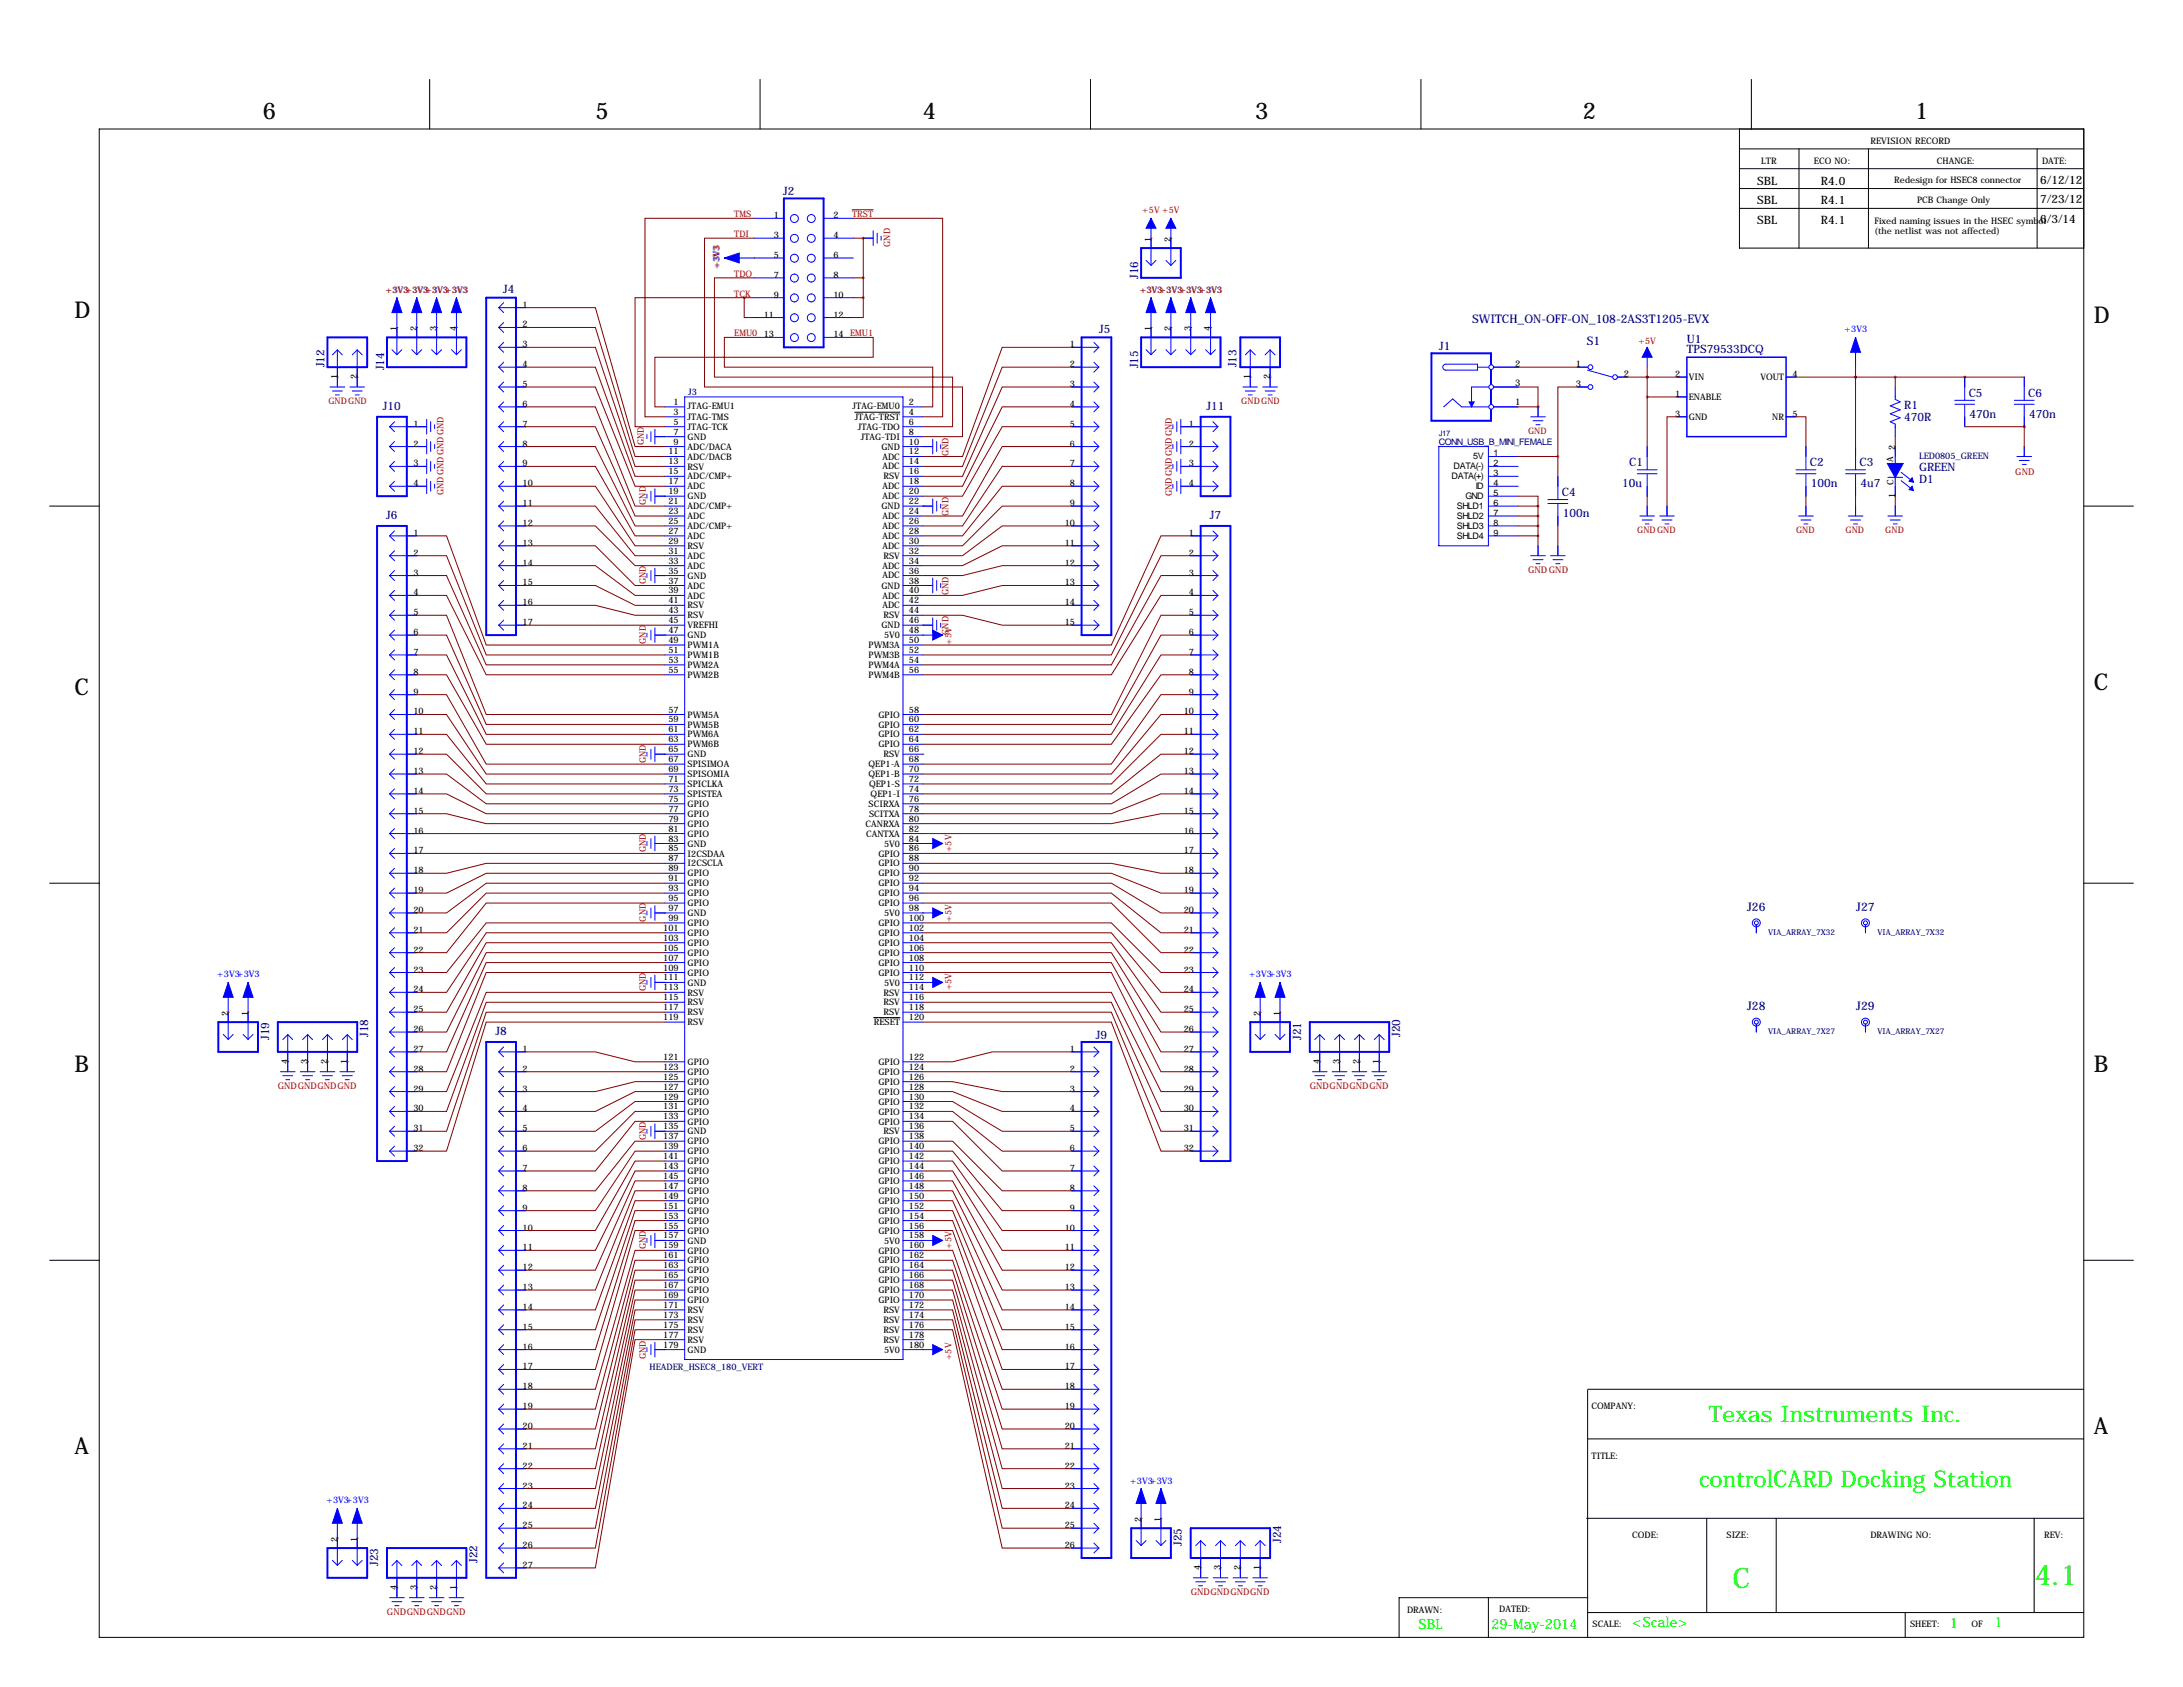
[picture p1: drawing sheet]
<svg xmlns="http://www.w3.org/2000/svg" width="559mm" height="432mm" viewBox="0 0 559 432" stroke-linecap="round" stroke-linejoin="round" font-family="sans-serif">
<defs><g id="words">
<g font-size="7.3" fill="#0f0">
<text x="443.5" y="406.4">C</text>
<text x="520.9" y="405.6">4.1</text>
</g>
<g font-size="5.9">
<text x="67.3" y="30.5">6</text>
<text x="152.4" y="30.5">5</text>
<text x="236.2" y="30.5">4</text>
<text x="321.3" y="30.5">3</text>
<text x="405.1" y="30.5">2</text>
<text x="490.2" y="30.5">1</text>
<text x="19" y="81.3">D</text>
<text x="535.9" y="82.6">D</text>
<text x="19" y="177.8">C</text>
<text x="535.9" y="176.5">C</text>
<text x="19" y="274.3">B</text>
<text x="535.9" y="274.3">B</text>
<text x="535.9" y="367">A</text>
<text x="19" y="372.1">A</text>
</g>
<g font-size="5.9" fill="#0f0">
<text x="437.5" y="364">Texas Instruments Inc.</text>
<text x="434.9" y="380.5">controlCARD Docking Station</text>
</g>
<g font-size="3.6" fill="#0f0">
<text x="363.1" y="417.1">SBL</text>
<text x="381.8" y="417.1">29-May-2014</text>
<text x="417.8" y="416.6">&lt;Scale&gt;</text>
<text x="499.1" y="416.8">1</text>
<text x="510.5" y="416.6">1</text>
</g>
<g font-size="3">
<text x="449.8" y="47.2">SBL</text>
<text x="466.1" y="47.2">R4.0</text>
<text x="522.2" y="47">6/12/12</text>
<text x="449.8" y="52.3">SBL</text>
<text x="466.1" y="52.3">R4.1</text>
<text x="522.2" y="52.1">7/23/12</text>
<text x="449.8" y="57.4">SBL</text>
<text x="466.1" y="57.4">R4.1</text>
<text x="522.2" y="57.1">6/3/14</text>
</g>
<g font-size="3" fill="#000080">
<text x="200.5" y="50">J2</text>
<text x="291.3" y="71.4" transform="rotate(-90 291.3 71.4)">J16</text>
<text x="128.8" y="74.9">J4</text>
<text x="376.8" y="82.6">SWITCH_ON-OFF-ON_108-2AS3T1205-EVX</text>
<text x="281.3" y="85.3">J5</text>
<text x="368.4" y="89.7">J1</text>
<text x="406.2" y="88.4">S1</text>
<text x="431.8" y="87.9">U1</text>
<text x="83.1" y="94" transform="rotate(-90 83.1 94)">J12</text>
<text x="98.3" y="94.7" transform="rotate(-90 98.3 94.7)">J14</text>
<text x="291.3" y="94.2" transform="rotate(-90 291.3 94.2)">J15</text>
<text x="316.5" y="94" transform="rotate(-90 316.5 94)">J13</text>
<text x="431.8" y="90.5">TPS79533DCQ</text>
<text x="503.9" y="101.6">C5</text>
<text x="519.2" y="101.6">C6</text>
<text x="98" y="104.9">J10</text>
<text x="308.9" y="104.9">J11</text>
<text x="487.4" y="104.6">R1</text>
<text x="487.4" y="107.7">470R</text>
<text x="504.2" y="106.9">470n</text>
<text x="519.4" y="106.9">470n</text>
<text x="417.1" y="119.4">C1</text>
<text x="463.3" y="119.4">C2</text>
<text x="476" y="119.4">C3</text>
<text x="415.3" y="124.7">10u</text>
<text x="463.5" y="124.7">100n</text>
<text x="476.2" y="124.7">4u7</text>
<text x="491.2" y="123.7">D1</text>
<text x="491.2" y="120.4">GREEN</text>
<text x="399.8" y="127">C4</text>
<text x="98.9" y="132.8">J6</text>
<text x="309.7" y="132.8">J7</text>
<text x="400" y="132.3">100n</text>
<text x="447.2" y="233.2">J26</text>
<text x="475.2" y="233.2">J27</text>
<text x="447.2" y="258.6">J28</text>
<text x="475.2" y="258.6">J29</text>
<text x="68.9" y="266.2" transform="rotate(-90 68.9 266.2)">J19</text>
<text x="94.3" y="265.4" transform="rotate(-90 94.3 265.4)">J18</text>
<text x="126.8" y="264.9">J8</text>
<text x="280.5" y="265.9">J9</text>
<text x="333" y="266.2" transform="rotate(-90 333 266.2)">J21</text>
<text x="358.4" y="265.4" transform="rotate(-90 358.4 265.4)">J20</text>
<text x="302.6" y="395.7" transform="rotate(-90 302.6 395.7)">J25</text>
<text x="328" y="395" transform="rotate(-90 328 395)">J24</text>
<text x="96.8" y="400.8" transform="rotate(-90 96.8 400.8)">J23</text>
<text x="122.2" y="400.1" transform="rotate(-90 122.2 400.1)">J22</text>
</g>
<g font-size="2.4">
<text x="387.9" y="94">2</text>
<text x="403.4" y="94">1</text>
<text x="387.9" y="98.7">3</text>
<text x="403.4" y="99.1">3</text>
<text x="415.7" y="96.5">2</text>
<text x="387.9" y="103.8">1</text>
</g>
<g font-size="2.4" fill="#f00">
<text x="515.9" y="121.7">GND</text>
<text x="391.2" y="146.6">GNDGND</text>
<text x="71.1" y="278.6">GNDGNDGNDGND</text>
<text x="335.3" y="278.6">GNDGNDGNDGND</text>
<text x="99.1" y="413.3">GNDGNDGNDGND</text>
<text x="304.8" y="408.2">GNDGNDGNDGND</text>
</g>
<g font-size="2.3">
<text x="450.8" y="41.9">LTR</text>
<text x="464.3" y="41.9">ECO NO:</text>
<text x="478.8" y="36.8">REVISION RECORD</text>
<text x="495.8" y="41.9">CHANGE:</text>
<text x="522.7" y="41.9">DATE:</text>
<text x="484.9" y="46.7">Redesign for HSEC8 connector</text>
<text x="490.7" y="52.1">PCB Change Only</text>
<text x="198.1" y="55.9">1</text>
<text x="213.4" y="55.9">2</text>
<text x="479.8" y="57.4">Fixed naming issues in the HSEC symbol</text>
<text x="479.8" y="59.9">(the netlist was not affected)</text>
<text x="198.1" y="61">3</text>
<text x="213.4" y="61">4</text>
<text x="294.6" y="61.8" transform="rotate(-90 294.6 61.8)">1</text>
<text x="299.7" y="61.8" transform="rotate(-90 299.7 61.8)">2</text>
<text x="198.1" y="66">5</text>
<text x="198.1" y="71.1">7</text>
<text x="213.4" y="66">6</text>
<text x="213.4" y="71.1">8</text>
<text x="198.1" y="76.2">9</text>
<text x="213.4" y="76.2">10</text>
<text x="133.8" y="78.7">1</text>
<text x="133.8" y="83.8">2</text>
<text x="195.5" y="81.3">11</text>
<text x="213.4" y="81.3">12</text>
<text x="101.6" y="84.7" transform="rotate(-90 101.6 84.7)">1</text>
<text x="106.7" y="84.7" transform="rotate(-90 106.7 84.7)">2</text>
<text x="111.8" y="84.7" transform="rotate(-90 111.8 84.7)">3</text>
<text x="116.8" y="84.7" transform="rotate(-90 116.8 84.7)">4</text>
<text x="133.8" y="88.9">3</text>
<text x="195.5" y="86.4">13</text>
<text x="213.4" y="86.4">14 EMU1</text>
<text x="273.9" y="88.9">1</text>
<text x="294.6" y="84.7" transform="rotate(-90 294.6 84.7)">1</text>
<text x="299.7" y="84.7" transform="rotate(-90 299.7 84.7)">2</text>
<text x="304.8" y="84.7" transform="rotate(-90 304.8 84.7)">3</text>
<text x="309.9" y="84.7" transform="rotate(-90 309.9 84.7)">4</text>
<text x="133.8" y="94">4</text>
<text x="273.9" y="94">2</text>
<text x="86.4" y="97" transform="rotate(-90 86.4 97)">1</text>
<text x="91.4" y="97" transform="rotate(-90 91.4 97)">2</text>
<text x="133.8" y="99.1">5</text>
<text x="273.9" y="99.1">3</text>
<text x="320" y="97" transform="rotate(-90 320 97)">1</text>
<text x="325.1" y="97" transform="rotate(-90 325.1 97)">2</text>
<text x="428.8" y="101.6">1</text>
<text x="428.8" y="96.5">2</text>
<text x="432.3" y="97.3">VIN</text>
<text x="450.6" y="97.3">VOUT</text>
<text x="458.8" y="96.5">4</text>
<text x="133.8" y="104.1">6</text>
<text x="172.4" y="103.6">1</text>
<text x="172.4" y="106.2">3</text>
<text x="176" y="104.7">JTAG-EMU1</text>
<text x="176" y="107.5">JTAG-TMS</text>
<text x="218.3" y="104.7">JTAG-EMU0</text>
<text x="218.8" y="107.5">JTAG-TRST</text>
<text x="232.7" y="103.6">2</text>
<text x="232.7" y="106.2">4</text>
<text x="273.9" y="104.1">4</text>
<text x="428.8" y="106.7">3</text>
<text x="432.3" y="102.4">ENABLE</text>
<text x="432.3" y="107.5">GND</text>
<text x="453.7" y="107.5">NR</text>
<text x="458.8" y="106.7">5</text>
<text x="105.8" y="109.2">1</text>
<text x="133.8" y="109.2">7</text>
<text x="172.4" y="108.7">5</text>
<text x="172.4" y="111.3">7</text>
<text x="172.4" y="113.8">9</text>
<text x="176" y="110">JTAG-TCK</text>
<text x="176" y="112.6">GND</text>
<text x="219.6" y="110">JTAG-TDO</text>
<text x="220.4" y="112.6">JTAG-TDI</text>
<text x="232.7" y="108.7">6</text>
<text x="232.7" y="111.3">8</text>
<text x="232.7" y="113.8">10</text>
<text x="273.9" y="109.2">5</text>
<text x="304.3" y="109.2">1</text>
<text x="105.8" y="114.3">2</text>
<text x="105.8" y="119.4">3</text>
<text x="133.8" y="114.3">8</text>
<text x="133.8" y="119.4">9</text>
<text x="171.1" y="116.3">11</text>
<text x="171.1" y="118.9">13</text>
<text x="176" y="115.1">ADC/DACA</text>
<text x="176" y="117.6">ADC/DACB</text>
<text x="225.6" y="115.1">GND</text>
<text x="225.9" y="117.6">ADC</text>
<text x="225.9" y="119.9">ADC</text>
<text x="232.7" y="116.3">12</text>
<text x="232.7" y="118.9">14</text>
<text x="273.9" y="114.3">6</text>
<text x="273.9" y="119.4">7</text>
<text x="304.3" y="114.3">2</text>
<text x="304.3" y="119.4">3</text>
<text x="377.1" y="117.6">5V</text>
<text x="382.3" y="116.8">1</text>
<text x="382.3" y="119.4">2</text>
<text x="484.6" y="118.2" transform="rotate(-90 484.6 118.2)">A 2</text>
<text x="105.8" y="124.5">4</text>
<text x="133.8" y="124.5">10</text>
<text x="171.1" y="121.4">15</text>
<text x="171.1" y="124">17</text>
<text x="176" y="120.2">RSV</text>
<text x="176" y="122.7">ADC/CMP+</text>
<text x="176" y="125.3">ADC</text>
<text x="225.9" y="125.3">ADC</text>
<text x="226.2" y="122.7">RSV</text>
<text x="232.7" y="121.4">16</text>
<text x="232.7" y="124">18</text>
<text x="273.9" y="124.5">8</text>
<text x="304.3" y="124.5">4</text>
<text x="371.6" y="122.7">DATA(+)</text>
<text x="372.1" y="120.1">DATA(-)</text>
<text x="377.8" y="125.2">ID</text>
<text x="382.3" y="121.9">3</text>
<text x="382.3" y="124.5">4</text>
<text x="484.7" y="124.1" transform="rotate(-90 484.7 124.1)">C</text>
<text x="133.8" y="129.5">11</text>
<text x="171.1" y="126.5">19</text>
<text x="171.1" y="129">21</text>
<text x="171.1" y="131.6">23</text>
<text x="176" y="127.8">GND</text>
<text x="176" y="130.3">ADC/CMP+</text>
<text x="225.6" y="130.3">GND</text>
<text x="225.9" y="127.8">ADC</text>
<text x="232.7" y="126.5">20</text>
<text x="232.7" y="129">22</text>
<text x="232.7" y="131.6">24</text>
<text x="273.9" y="129.5">9</text>
<text x="372.9" y="130.3">SHLD1</text>
<text x="375.1" y="127.8">GND</text>
<text x="382.3" y="127">5</text>
<text x="382.3" y="129.5">6</text>
<text x="485.1" y="127.4" transform="rotate(-90 485.1 127.4)">1</text>
<text x="105.8" y="137.2">1</text>
<text x="133.8" y="134.6">12</text>
<text x="171.1" y="134.1">25</text>
<text x="171.1" y="136.7">27</text>
<text x="176" y="132.9">ADC</text>
<text x="176" y="135.4">ADC/CMP+</text>
<text x="176" y="138">ADC</text>
<text x="225.9" y="132.9">ADC</text>
<text x="225.9" y="135.4">ADC</text>
<text x="225.9" y="138">ADC</text>
<text x="232.7" y="134.1">26</text>
<text x="232.7" y="136.7">28</text>
<text x="272.5" y="134.6">10</text>
<text x="304.3" y="137.2">1</text>
<text x="372.9" y="132.8">SHLD2</text>
<text x="372.9" y="135.4">SHLD3</text>
<text x="372.9" y="137.9">SHLD4</text>
<text x="382.3" y="132.1">7</text>
<text x="382.3" y="134.6">8</text>
<text x="382.3" y="137.2">9</text>
<text x="105.8" y="142.2">2</text>
<text x="133.8" y="139.7">13</text>
<text x="171.1" y="139.2">29</text>
<text x="171.1" y="141.7">31</text>
<text x="176" y="140.5">RSV</text>
<text x="176" y="143">ADC</text>
<text x="225.9" y="140.5">ADC</text>
<text x="226.2" y="143">RSV</text>
<text x="232.7" y="139.2">30</text>
<text x="232.7" y="141.7">32</text>
<text x="272.5" y="139.7">11</text>
<text x="304.3" y="142.2">2</text>
<text x="105.8" y="147.3">3</text>
<text x="133.8" y="144.8">14</text>
<text x="133.8" y="149.9">15</text>
<text x="171.1" y="144.3">33</text>
<text x="171.1" y="146.8">35</text>
<text x="171.1" y="149.4">37</text>
<text x="176" y="145.6">ADC</text>
<text x="176" y="148.1">GND</text>
<text x="225.9" y="145.6">ADC</text>
<text x="225.9" y="147.9">ADC</text>
<text x="232.7" y="144.3">34</text>
<text x="232.7" y="146.8">36</text>
<text x="232.7" y="149.4">38</text>
<text x="272.5" y="144.8">12</text>
<text x="272.5" y="149.9">13</text>
<text x="304.3" y="147.3">3</text>
<text x="105.8" y="152.4">4</text>
<text x="133.8" y="154.9">16</text>
<text x="171.1" y="151.9">39</text>
<text x="171.1" y="154.4">41</text>
<text x="176" y="150.7">ADC</text>
<text x="176" y="153.2">ADC</text>
<text x="176" y="155.7">RSV</text>
<text x="225.6" y="150.7">GND</text>
<text x="225.9" y="153.2">ADC</text>
<text x="225.9" y="155.7">ADC</text>
<text x="232.7" y="151.9">40</text>
<text x="232.7" y="154.4">42</text>
<text x="272.5" y="154.9">14</text>
<text x="304.3" y="152.4">4</text>
<text x="105.8" y="157.5">5</text>
<text x="133.8" y="160">17</text>
<text x="171.1" y="157">43</text>
<text x="171.1" y="159.5">45</text>
<text x="176" y="158.3">RSV</text>
<text x="176" y="160.8">VREFHI</text>
<text x="225.6" y="160.8">GND</text>
<text x="226.2" y="158.3">RSV</text>
<text x="232.7" y="157">44</text>
<text x="232.7" y="159.5">46</text>
<text x="272.5" y="160">15</text>
<text x="304.3" y="157.5">5</text>
<text x="105.8" y="162.6">6</text>
<text x="105.8" y="167.6">7</text>
<text x="171.1" y="162.1">47</text>
<text x="171.1" y="164.6">49</text>
<text x="171.1" y="167.1">51</text>
<text x="176" y="163.4">GND</text>
<text x="176" y="165.9">PWM1A</text>
<text x="222.3" y="165.9">PWM3A</text>
<text x="226.3" y="163.4">5V0</text>
<text x="232.7" y="162.1">48</text>
<text x="232.7" y="164.6">50</text>
<text x="232.7" y="167.1">52</text>
<text x="304.3" y="162.6">6</text>
<text x="304.3" y="167.6">7</text>
<text x="105.8" y="172.7">8</text>
<text x="171.1" y="169.7">53</text>
<text x="171.1" y="172.2">55</text>
<text x="176" y="168.4">PWM1B</text>
<text x="176" y="171">PWM2A</text>
<text x="176" y="173.5">PWM2B</text>
<text x="222.3" y="168.4">PWM3B</text>
<text x="222.3" y="171">PWM4A</text>
<text x="222.3" y="173.5">PWM4B</text>
<text x="232.7" y="169.7">54</text>
<text x="232.7" y="172.2">56</text>
<text x="304.3" y="172.7">8</text>
<text x="105.8" y="177.8">9</text>
<text x="304.3" y="177.8">9</text>
<text x="105.8" y="182.9">10</text>
<text x="171.1" y="182.4">57</text>
<text x="171.1" y="184.9">59</text>
<text x="176" y="183.7">PWM5A</text>
<text x="224.8" y="183.7">GPIO</text>
<text x="232.7" y="182.4">58</text>
<text x="232.7" y="184.9">60</text>
<text x="303" y="182.9">10</text>
<text x="105.8" y="188">11</text>
<text x="171.1" y="187.5">61</text>
<text x="171.1" y="190">63</text>
<text x="176" y="186.2">PWM5B</text>
<text x="176" y="188.8">PWM6A</text>
<text x="176" y="191.3">PWM6B</text>
<text x="224.8" y="186.2">GPIO</text>
<text x="224.8" y="188.8">GPIO</text>
<text x="224.8" y="191.3">GPIO</text>
<text x="232.7" y="187.5">62</text>
<text x="232.7" y="190">64</text>
<text x="303" y="188">11</text>
<text x="105.8" y="193">12</text>
<text x="171.1" y="192.5">65</text>
<text x="171.1" y="195.1">67</text>
<text x="171.1" y="197.6">69</text>
<text x="176" y="193.8">GND</text>
<text x="176" y="196.4">SPISIMOA</text>
<text x="222.3" y="196.4">QEP1-A</text>
<text x="226.2" y="193.8">RSV</text>
<text x="232.7" y="192.5">66</text>
<text x="232.7" y="195.1">68</text>
<text x="232.7" y="197.6">70</text>
<text x="303" y="193">12</text>
<text x="105.8" y="198.1">13</text>
<text x="105.8" y="203.2">14</text>
<text x="171.1" y="200.2">71</text>
<text x="171.1" y="202.7">73</text>
<text x="176" y="198.9">SPISOMIA</text>
<text x="176" y="201.5">SPICLKA</text>
<text x="222.3" y="198.9">QEP1-B</text>
<text x="222.5" y="201.5">QEP1-S</text>
<text x="232.7" y="200.2">72</text>
<text x="232.7" y="202.7">74</text>
<text x="303" y="198.1">13</text>
<text x="303" y="203.2">14</text>
<text x="105.8" y="208.3">15</text>
<text x="171.1" y="205.2">75</text>
<text x="171.1" y="207.8">77</text>
<text x="176" y="204">SPISTEA</text>
<text x="176" y="206.5">GPIO</text>
<text x="176" y="209.1">GPIO</text>
<text x="222.3" y="206.5">SCIRXA</text>
<text x="222.5" y="209.1">SCITXA</text>
<text x="222.9" y="204">QEP1-I</text>
<text x="232.7" y="205.2">76</text>
<text x="232.7" y="207.8">78</text>
<text x="303" y="208.3">15</text>
<text x="105.8" y="213.4">16</text>
<text x="171.1" y="210.3">79</text>
<text x="171.1" y="212.9">81</text>
<text x="171.1" y="215.4">83</text>
<text x="176" y="211.6">GPIO</text>
<text x="176" y="214.2">GPIO</text>
<text x="221.6" y="211.6">CANRXA</text>
<text x="221.7" y="214.2">CANTXA</text>
<text x="232.7" y="210.3">80</text>
<text x="232.7" y="212.9">82</text>
<text x="232.7" y="215.4">84</text>
<text x="303" y="213.4">16</text>
<text x="105.8" y="218.4">17</text>
<text x="171.1" y="217.9">85</text>
<text x="171.1" y="220.5">87</text>
<text x="176" y="216.7">GND</text>
<text x="176" y="219.2">I2CSDAA</text>
<text x="176" y="221.8">I2CSCLA</text>
<text x="224.8" y="219.2">GPIO</text>
<text x="224.8" y="221.8">GPIO</text>
<text x="226.3" y="216.7">5V0</text>
<text x="232.7" y="217.9">86</text>
<text x="232.7" y="220.5">88</text>
<text x="303" y="218.4">17</text>
<text x="105.8" y="223.5">18</text>
<text x="171.1" y="223">89</text>
<text x="171.1" y="225.6">91</text>
<text x="176" y="224.3">GPIO</text>
<text x="176" y="226.9">GPIO</text>
<text x="224.8" y="224.3">GPIO</text>
<text x="224.8" y="226.9">GPIO</text>
<text x="232.7" y="223">90</text>
<text x="232.7" y="225.6">92</text>
<text x="303" y="223.5">18</text>
<text x="105.8" y="228.6">19</text>
<text x="105.8" y="233.7">20</text>
<text x="171.1" y="228.1">93</text>
<text x="171.1" y="230.6">95</text>
<text x="171.1" y="233.2">97</text>
<text x="176" y="229.4">GPIO</text>
<text x="176" y="231.9">GPIO</text>
<text x="224.8" y="229.4">GPIO</text>
<text x="224.8" y="231.9">GPIO</text>
<text x="232.7" y="228.1">94</text>
<text x="232.7" y="230.6">96</text>
<text x="232.7" y="233.2">98</text>
<text x="303" y="228.6">19</text>
<text x="303" y="233.7">20</text>
<text x="105.8" y="238.8">21</text>
<text x="169.8" y="238.3">101</text>
<text x="171.1" y="235.7">99</text>
<text x="176" y="234.5">GND</text>
<text x="176" y="237">GPIO</text>
<text x="176" y="239.6">GPIO</text>
<text x="224.8" y="237">GPIO</text>
<text x="224.8" y="239.6">GPIO</text>
<text x="226.3" y="234.5">5V0</text>
<text x="232.7" y="235.7">100</text>
<text x="232.7" y="238.3">102</text>
<text x="303" y="238.8">21</text>
<text x="105.8" y="243.8">22</text>
<text x="169.8" y="240.8">103</text>
<text x="169.8" y="243.3">105</text>
<text x="169.8" y="245.9">107</text>
<text x="176" y="242.1">GPIO</text>
<text x="176" y="244.6">GPIO</text>
<text x="224.8" y="242.1">GPIO</text>
<text x="224.8" y="244.6">GPIO</text>
<text x="232.7" y="240.8">104</text>
<text x="232.7" y="243.3">106</text>
<text x="232.7" y="245.9">108</text>
<text x="303" y="243.8">22</text>
<text x="105.8" y="248.9">23</text>
<text x="169.8" y="248.4">109</text>
<text x="169.8" y="251">111</text>
<text x="176" y="247.2">GPIO</text>
<text x="176" y="249.7">GPIO</text>
<text x="224.8" y="247.2">GPIO</text>
<text x="224.8" y="249.7">GPIO</text>
<text x="232.7" y="248.4">110</text>
<text x="232.7" y="251">112</text>
<text x="303" y="248.9">23</text>
<text x="105.8" y="254">24</text>
<text x="169.8" y="253.5">113</text>
<text x="169.8" y="256">115</text>
<text x="176" y="252.3">GND</text>
<text x="176" y="254.8">RSV</text>
<text x="176" y="257.3">RSV</text>
<text x="226.2" y="254.8">RSV</text>
<text x="226.2" y="257.3">RSV</text>
<text x="226.3" y="252.3">5V0</text>
<text x="232.7" y="253.5">114</text>
<text x="232.7" y="256">116</text>
<text x="303" y="254">24</text>
<text x="58.4" y="259.9" transform="rotate(-90 58.4 259.9)">2</text>
<text x="63.5" y="259.9" transform="rotate(-90 63.5 259.9)">1</text>
<text x="105.8" y="259.1">25</text>
<text x="169.8" y="258.6">117</text>
<text x="169.8" y="261.1">119</text>
<text x="176" y="259.9">RSV</text>
<text x="176" y="262.4">RSV</text>
<text x="223.7" y="262.4">RESET</text>
<text x="226.2" y="259.9">RSV</text>
<text x="232.7" y="258.6">118</text>
<text x="232.7" y="261.1">120</text>
<text x="303" y="259.1">25</text>
<text x="322.6" y="259.9" transform="rotate(-90 322.6 259.9)">2</text>
<text x="327.7" y="259.9" transform="rotate(-90 327.7 259.9)">1</text>
<text x="105.8" y="264.2">26</text>
<text x="105.8" y="269.2">27</text>
<text x="133.8" y="269.2">1</text>
<text x="273.9" y="269.2">1</text>
<text x="303" y="264.2">26</text>
<text x="303" y="269.2">27</text>
<text x="73.7" y="272.2" transform="rotate(-90 73.7 272.2)">4</text>
<text x="78.7" y="272.2" transform="rotate(-90 78.7 272.2)">3</text>
<text x="83.8" y="272.2" transform="rotate(-90 83.8 272.2)">2</text>
<text x="88.9" y="272.2" transform="rotate(-90 88.9 272.2)">1</text>
<text x="105.8" y="274.3">28</text>
<text x="133.8" y="274.3">2</text>
<text x="169.8" y="271.3">121</text>
<text x="169.8" y="273.8">123</text>
<text x="176" y="272.6">GPIO</text>
<text x="176" y="275.1">GPIO</text>
<text x="224.8" y="272.6">GPIO</text>
<text x="224.8" y="275.1">GPIO</text>
<text x="232.7" y="271.3">122</text>
<text x="232.7" y="273.8">124</text>
<text x="273.9" y="274.3">2</text>
<text x="303" y="274.3">28</text>
<text x="337.8" y="272.2" transform="rotate(-90 337.8 272.2)">4</text>
<text x="342.9" y="272.2" transform="rotate(-90 342.9 272.2)">3</text>
<text x="348" y="272.2" transform="rotate(-90 348 272.2)">2</text>
<text x="353.1" y="272.2" transform="rotate(-90 353.1 272.2)">1</text>
<text x="105.8" y="279.4">29</text>
<text x="133.8" y="279.4">3</text>
<text x="169.8" y="276.4">125</text>
<text x="169.8" y="278.9">127</text>
<text x="169.8" y="281.4">129</text>
<text x="176" y="277.7">GPIO</text>
<text x="176" y="280.2">GPIO</text>
<text x="224.8" y="277.7">GPIO</text>
<text x="224.8" y="280.2">GPIO</text>
<text x="232.7" y="276.4">126</text>
<text x="232.7" y="278.9">128</text>
<text x="232.7" y="281.4">130</text>
<text x="273.9" y="279.4">3</text>
<text x="303" y="279.4">29</text>
<text x="105.8" y="284.5">30</text>
<text x="133.8" y="284.5">4</text>
<text x="169.8" y="284">131</text>
<text x="169.8" y="286.5">133</text>
<text x="176" y="282.7">GPIO</text>
<text x="176" y="285.3">GPIO</text>
<text x="176" y="287.8">GPIO</text>
<text x="224.8" y="282.7">GPIO</text>
<text x="224.8" y="285.3">GPIO</text>
<text x="224.8" y="287.8">GPIO</text>
<text x="232.7" y="284">132</text>
<text x="232.7" y="286.5">134</text>
<text x="273.9" y="284.5">4</text>
<text x="303" y="284.5">30</text>
<text x="105.8" y="289.6">31</text>
<text x="133.8" y="289.6">5</text>
<text x="169.8" y="289.1">135</text>
<text x="169.8" y="291.6">137</text>
<text x="176" y="290.4">GND</text>
<text x="176" y="292.9">GPIO</text>
<text x="224.8" y="292.9">GPIO</text>
<text x="226.2" y="290.4">RSV</text>
<text x="232.7" y="289.1">136</text>
<text x="232.7" y="291.6">138</text>
<text x="273.9" y="289.6">5</text>
<text x="303" y="289.6">31</text>
<text x="105.8" y="294.6">32</text>
<text x="133.8" y="294.6">6</text>
<text x="133.8" y="299.7">7</text>
<text x="169.8" y="294.1">139</text>
<text x="169.8" y="296.7">141</text>
<text x="169.8" y="299.2">143</text>
<text x="176" y="295.4">GPIO</text>
<text x="176" y="298">GPIO</text>
<text x="224.8" y="295.4">GPIO</text>
<text x="224.8" y="298">GPIO</text>
<text x="232.7" y="294.1">140</text>
<text x="232.7" y="296.7">142</text>
<text x="232.7" y="299.2">144</text>
<text x="273.9" y="294.6">6</text>
<text x="273.9" y="299.7">7</text>
<text x="303" y="294.6">32</text>
<text x="133.8" y="304.8">8</text>
<text x="169.8" y="301.8">145</text>
<text x="169.8" y="304.3">147</text>
<text x="176" y="300.5">GPIO</text>
<text x="176" y="303.1">GPIO</text>
<text x="176" y="305.6">GPIO</text>
<text x="224.8" y="300.5">GPIO</text>
<text x="224.8" y="303.1">GPIO</text>
<text x="224.8" y="305.6">GPIO</text>
<text x="232.7" y="301.8">146</text>
<text x="232.7" y="304.3">148</text>
<text x="273.9" y="304.8">8</text>
<text x="133.8" y="309.9">9</text>
<text x="169.8" y="306.8">149</text>
<text x="169.8" y="309.4">151</text>
<text x="169.8" y="311.9">153</text>
<text x="176" y="308.1">GPIO</text>
<text x="176" y="310.7">GPIO</text>
<text x="224.8" y="308.1">GPIO</text>
<text x="224.8" y="310.7">GPIO</text>
<text x="232.7" y="306.8">150</text>
<text x="232.7" y="309.4">152</text>
<text x="232.7" y="311.9">154</text>
<text x="273.9" y="309.9">9</text>
<text x="133.8" y="315">10</text>
<text x="169.8" y="314.5">155</text>
<text x="169.8" y="317">157</text>
<text x="176" y="313.2">GPIO</text>
<text x="176" y="315.8">GPIO</text>
<text x="224.8" y="313.2">GPIO</text>
<text x="224.8" y="315.8">GPIO</text>
<text x="232.7" y="314.5">156</text>
<text x="232.7" y="317">158</text>
<text x="272.5" y="315">10</text>
<text x="133.8" y="320">11</text>
<text x="169.8" y="319.5">159</text>
<text x="169.8" y="322.1">161</text>
<text x="176" y="318.3">GND</text>
<text x="176" y="320.8">GPIO</text>
<text x="176" y="323.4">GPIO</text>
<text x="224.8" y="320.8">GPIO</text>
<text x="224.8" y="323.4">GPIO</text>
<text x="226.3" y="318.3">5V0</text>
<text x="232.7" y="319.5">160</text>
<text x="232.7" y="322.1">162</text>
<text x="272.5" y="320">11</text>
<text x="133.8" y="325.1">12</text>
<text x="169.8" y="324.6">163</text>
<text x="169.8" y="327.2">165</text>
<text x="169.8" y="329.7">167</text>
<text x="176" y="325.9">GPIO</text>
<text x="176" y="328.5">GPIO</text>
<text x="224.8" y="325.9">GPIO</text>
<text x="224.8" y="328.5">GPIO</text>
<text x="232.7" y="324.6">164</text>
<text x="232.7" y="327.2">166</text>
<text x="232.7" y="329.7">168</text>
<text x="272.5" y="325.1">12</text>
<text x="133.8" y="330.2">13</text>
<text x="133.8" y="335.3">14</text>
<text x="169.8" y="332.2">169</text>
<text x="169.8" y="334.8">171</text>
<text x="176" y="331">GPIO</text>
<text x="176" y="333.5">GPIO</text>
<text x="224.8" y="331">GPIO</text>
<text x="224.8" y="333.5">GPIO</text>
<text x="232.7" y="332.2">170</text>
<text x="232.7" y="334.8">172</text>
<text x="272.5" y="330.2">13</text>
<text x="272.5" y="335.3">14</text>
<text x="133.8" y="340.4">15</text>
<text x="169.8" y="337.3">173</text>
<text x="169.8" y="339.9">175</text>
<text x="176" y="336.1">RSV</text>
<text x="176" y="338.6">RSV</text>
<text x="176" y="341.2">RSV</text>
<text x="226.2" y="336.1">RSV</text>
<text x="226.2" y="338.6">RSV</text>
<text x="226.2" y="341.2">RSV</text>
<text x="232.7" y="337.3">174</text>
<text x="232.7" y="339.9">176</text>
<text x="272.5" y="340.4">15</text>
<text x="133.8" y="345.4">16</text>
<text x="169.8" y="342.4">177</text>
<text x="169.8" y="344.9">179</text>
<text x="176" y="343.7">RSV</text>
<text x="176" y="346.2">GND</text>
<text x="226.2" y="343.7">RSV</text>
<text x="226.3" y="346.2">5V0</text>
<text x="232.7" y="342.4">178</text>
<text x="232.7" y="344.9">180</text>
<text x="272.5" y="345.4">16</text>
<text x="133.8" y="350.5">17</text>
<text x="272.5" y="350.5">17</text>
<text x="133.8" y="355.6">18</text>
<text x="272.5" y="355.6">18</text>
<text x="133.8" y="360.7">19</text>
<text x="133.8" y="365.8">20</text>
<text x="272.5" y="360.7">19</text>
<text x="272.5" y="365.8">20</text>
<text x="407.4" y="360.7">COMPANY:</text>
<text x="133.8" y="370.8">21</text>
<text x="272.5" y="370.8">21</text>
<text x="133.8" y="375.9">22</text>
<text x="272.5" y="375.9">22</text>
<text x="407.4" y="373.4">TITLE:</text>
<text x="133.8" y="381">23</text>
<text x="272.5" y="381">23</text>
<text x="133.8" y="386.1">24</text>
<text x="272.5" y="386.1">24</text>
<text x="292.1" y="389.5" transform="rotate(-90 292.1 389.5)">2</text>
<text x="297.2" y="389.5" transform="rotate(-90 297.2 389.5)">1</text>
<text x="86.4" y="394.6" transform="rotate(-90 86.4 394.6)">2</text>
<text x="91.4" y="394.6" transform="rotate(-90 91.4 394.6)">1</text>
<text x="133.8" y="391.2">25</text>
<text x="272.5" y="391.2">25</text>
<text x="417.8" y="393.7">CODE:</text>
<text x="442" y="393.7">SIZE:</text>
<text x="478.8" y="393.7">DRAWING NO:</text>
<text x="523.2" y="393.7">REV:</text>
<text x="133.8" y="396.2">26</text>
<text x="133.8" y="401.3">27</text>
<text x="272.5" y="396.2">26</text>
<text x="307.3" y="401.8" transform="rotate(-90 307.3 401.8)">4</text>
<text x="312.4" y="401.8" transform="rotate(-90 312.4 401.8)">3</text>
<text x="317.5" y="401.8" transform="rotate(-90 317.5 401.8)">2</text>
<text x="322.6" y="401.8" transform="rotate(-90 322.6 401.8)">1</text>
<text x="101.6" y="406.9" transform="rotate(-90 101.6 406.9)">4</text>
<text x="106.7" y="406.9" transform="rotate(-90 106.7 406.9)">3</text>
<text x="111.8" y="406.9" transform="rotate(-90 111.8 406.9)">2</text>
<text x="116.8" y="406.9" transform="rotate(-90 116.8 406.9)">1</text>
<text x="360.2" y="412.7">DRAWN:</text>
<text x="383.8" y="412.5">DATED:</text>
<text x="407.7" y="416.6">SCALE:</text>
<text x="488.9" y="416.6">SHEET:</text>
<text x="504.6" y="416.6">OF</text>
</g>
<g font-size="2.3" fill="#f00">
<text x="188" y="55.6">TMS</text>
<text x="218.1" y="55.6">TRST</text>
<text x="292.4" y="54.6">+5V +5V</text>
<text x="188" y="60.7">TDI</text>
<text x="227.8" y="63.2" transform="rotate(-90 227.8 63.2)">GND</text>
<text x="188" y="70.9">TDO</text>
<text x="98.7" y="74.9">+3V3+3V3+3V3+3V3</text>
<text x="188" y="75.9">TCK</text>
<text x="291.7" y="74.9">+3V3+3V3+3V3+3V3</text>
<text x="188" y="86.1">EMU0</text>
<text x="419.4" y="88.1">+5V</text>
<text x="84.1" y="103.4">GNDGND</text>
<text x="317.8" y="103.4">GNDGND</text>
<text x="164.8" y="114" transform="rotate(-90 164.8 114)">GND</text>
<text x="391.2" y="111">GND</text>
<text x="242.8" y="116.8" transform="rotate(-90 242.8 116.8)">GND</text>
<text x="113.5" y="126.7" transform="rotate(-90 113.5 126.7)">GNDGNDGNDGND</text>
<text x="165.4" y="129.2" transform="rotate(-90 165.4 129.2)">GND</text>
<text x="300" y="126.9" transform="rotate(-90 300 126.9)">GNDGNDGNDGND</text>
<text x="242.8" y="132" transform="rotate(-90 242.8 132)">GND</text>
<text x="419.1" y="136.4">GNDGND</text>
<text x="459.7" y="136.4">GND</text>
<text x="472.4" y="136.4">GND</text>
<text x="482.6" y="136.4">GND</text>
<text x="165.4" y="149.5" transform="rotate(-90 165.4 149.5)">GND</text>
<text x="242.8" y="152.3" transform="rotate(-90 242.8 152.3)">GND</text>
<text x="165.4" y="164.8" transform="rotate(-90 165.4 164.8)">GND</text>
<text x="242.8" y="162.5" transform="rotate(-90 242.8 162.5)">GND</text>
<text x="243.6" y="165.1" transform="rotate(-90 243.6 165.1)">+5V</text>
<text x="165.4" y="195.3" transform="rotate(-90 165.4 195.3)">GND</text>
<text x="165.4" y="218.1" transform="rotate(-90 165.4 218.1)">GND</text>
<text x="243.6" y="218.1" transform="rotate(-90 243.6 218.1)">+5V</text>
<text x="165.4" y="235.9" transform="rotate(-90 165.4 235.9)">GND</text>
<text x="243.6" y="236" transform="rotate(-90 243.6 236)">+5V</text>
<text x="165.4" y="253.7" transform="rotate(-90 165.4 253.7)">GND</text>
<text x="243.6" y="253.5" transform="rotate(-90 243.6 253.5)">+5V</text>
<text x="165.4" y="291.8" transform="rotate(-90 165.4 291.8)">GND</text>
<text x="165.4" y="319.7" transform="rotate(-90 165.4 319.7)">GND</text>
<text x="243.6" y="319.7" transform="rotate(-90 243.6 319.7)">+5V</text>
<text x="165.4" y="347.9" transform="rotate(-90 165.4 347.9)">GND</text>
<text x="243.6" y="348.2" transform="rotate(-90 243.6 348.2)">+5V</text>
</g>
<g font-size="2.3" fill="#00f">
<text x="184.1" y="68.8" transform="rotate(-90 184.1 68.8)">+3V3</text>
<text x="472.2" y="85.1">+3V3</text>
<text x="55.6" y="250.2">+3V3+3V3</text>
<text x="319.8" y="250.2">+3V3+3V3</text>
<text x="289.3" y="379.7">+3V3+3V3</text>
<text x="83.6" y="384.8">+3V3+3V3</text>
</g>
<g font-size="2.3" fill="#000080">
<text x="176.2" y="101.1">J3</text>
<text x="368.3" y="113.8">CONN_USB_B_MINI_FEMALE</text>
<text x="491.2" y="117.4">LED0805_GREEN</text>
<text x="166.3" y="350.6">HEADER_HSEC8_180_VERT</text>
</g>
<g font-size="2.1" fill="#000080">
<text x="452.6" y="239.3">VIA_ARRAY_7X32</text>
<text x="480.6" y="239.3">VIA_ARRAY_7X32</text>
<text x="452.6" y="264.7">VIA_ARRAY_7X27</text>
<text x="480.6" y="264.7">VIA_ARRAY_7X27</text>
</g>
<text font-size="2" fill="#000080" x="368.3" y="111.5">J17</text>
</g></defs>
<g fill="none" stroke="#000" stroke-width=".26">
<path d="M25.4 33h508v386.1h-508zM110 20.3v12.7M194.6 20.3v12.7M279.1 20.3v12.7M363.7 20.3v12.7M445.3 38.1h88.1M445.3 33v30.5h88.1M448.3 20.3v12.7M460.5 38.1v25.4M478.3 38.1v25.4M521.5 38.1v25.4M445.3 48.3h88.1"/>
<path d="M445.3 43.2h88.1M445.3 53.3h88.1M218.8 105.5h11.6M12.7 129.5h12.7M533.4 129.5h12.7M12.7 226.1h12.7M533.4 226.1h12.7M223.7 260.5h6.7M12.7 322.6h12.7M533.4 322.6h12.7M406.4 355.9v63.2M406.4 355.6h127"/>
<path d="M406.4 368.3h127M406.1 388.6h127.3M436.9 388.6v24.1M454.7 388.6v24.1M520.7 388.6v24.1M381 408.9v10.2M406.4 412.7h127M406.4 408.9h-48.3v10.2M487.7 412.7v6.4"/>
</g>
<g fill="none" stroke="#00f" stroke-width=".26">
<path d="M193 55.9h7.7M210.8 55.9h7.6M223.5 59.1v3.7M224.5 59.7v2.5M294.6 55.9v12M299.7 55.9v12M101.6 76.2v14.6M106.7 76.2v14.6M111.8 76.2v14.6M116.8 76.2v14.6M127.7 78.7l1.2 1.3M127.7 78.7h6.9"/>
<path d="M128.9 77.5l-1.2 1.2M185.4 66h15.3M193 61h7.7M193 71.1h7.7M193 76.2h7.7M210.8 61h7.6M210.8 66h7.6M210.8 71.1h7.6M210.8 76.2h7.6M221 61h2.5M225.6 60.5v1M293.4 66.6l1.2 1.3"/>
<path d="M294.6 76.2v14.6M295.9 66.6l-1.3 1.3M298.4 66.6l1.3 1.3M299.7 76.2v14.6M301 66.6l-1.3 1.3M304.8 76.2v14.6M309.9 76.2v14.6M84.5 99.1h3.7M86.4 89.6v9.5M86.4 89.6l-1.3 1.2M86.4 89.6l1.2 1.2M89.6 99.1h3.7"/>
<path d="M91.4 89.6v9.5M91.4 89.6l-1.2 1.2M91.4 89.6l1.3 1.2M100.3 89.5l1.3 1.3M102.9 89.5l-1.3 1.3M105.4 89.5l1.3 1.3M107.9 89.5l-1.2 1.3M110.5 89.5l1.3 1.3M113 89.5l-1.2 1.3M115.6 89.5l1.2 1.3M118.1 89.5l-1.3 1.3M127.7 94l1.2 1.2"/>
<path d="M127.7 88.9l1.2 1.3M127.7 83.8l1.2 1.3M127.7 99.1l1.2 1.2M127.7 94h6.9M127.7 88.9h6.9M127.7 83.8h6.9M127.7 99.1h6.9M128.9 92.7l-1.2 1.3M128.9 87.6l-1.2 1.3M128.9 82.6l-1.2 1.2M128.9 97.8l-1.2 1.3M193 81.3h7.7"/>
<path d="M193 86.4h7.7M210.8 81.3h7.6M210.8 86.4h7.6M274.3 94h7M274.3 88.9h7M274.3 99.1h7M280 87.6l1.3 1.3M280 92.7l1.3 1.3M280 97.8l1.3 1.3M281.3 88.9l-1.3 1.3M281.3 94l-1.3 1.2M281.3 99.1l-1.3 1.2"/>
<path d="M293.4 89.5l1.2 1.3M295.9 89.5l-1.3 1.3M298.4 89.5l1.3 1.3M301 89.5l-1.3 1.3M303.5 89.5l1.3 1.3M306.1 89.5l-1.3 1.3M308.6 89.5l1.3 1.3M311.1 89.5l-1.2 1.3M318.2 99.1h3.7M320 89.6v9.5M320 89.6l-1.2 1.2M320 89.6l1.3 1.2"/>
<path d="M323.2 99.1h3.8M325.1 89.6v9.5M325.1 89.6l-1.3 1.2M325.1 89.6l1.3 1.2M369.5 93.4l.6-.2h8.1v1.5h-8.1a.76 .76 0 0 1-.7-.4 .76 .76 0 0 1 .1-.9zM378.2 94h2.8M381 99.1h-4.3v5M382.3 94h6.3M382.3 99.1h6.3M403.9 94h2.5M403.9 99.1h2.5M406.4 94.7l6.3 1.8"/>
<path d="M414 96.5h2.6M421.6 88.9v5.1M429.3 96.5h2.5M457.2 96.5h2.5M475 86.4v7.6M485.1 99.1v3.1l1.3 .7-2.5 1 2.5 1-2.5 1 2.5 1-2.5 1 1.2 .7v3.2M502.9 96.5v6M518.2 96.5v6M85.1 100.1h2.5M85.9 101.1h1M90.2 100.1h2.5M90.9 101.1h1"/>
<path d="M99.7 109.2h9.5M99.7 114.3h9.5M99.7 119.4h9.5M99.7 119.4l1.3 1.2M99.7 114.3l1.3 1.3M99.7 109.2l1.3 1.3M101 118.1l-1.3 1.3M101 113l-1.3 1.3M101 107.9l-1.3 1.3M109.2 107.3v3.8M109.2 112.4v3.8M109.2 117.5v3.8"/>
<path d="M110.2 107.9v2.6M110.2 113v2.6M110.2 118.1v2.5M111.3 108.7v1M111.3 113.8v1M111.3 118.9v1M127.7 104.1h6.9M127.7 109.2h6.9M127.7 114.3h6.9M127.7 119.4h6.9M127.7 119.4l1.2 1.2M127.7 109.2l1.2 1.3"/>
<path d="M127.7 104.1l1.2 1.3M127.7 114.3l1.2 1.3M128.9 118.1l-1.2 1.3M128.9 107.9l-1.2 1.3M128.9 102.9l-1.2 1.2M128.9 113l-1.2 1.3M165.6 111.3v1M166.6 110.5v2.5M167.6 111.8h7.7M167.6 109.9v3.7M170.2 106.7h5.1M170.2 104.1h5.1"/>
<path d="M170.2 109.2h5.1M170.2 114.3h5.1M170.2 116.8h5.1M170.2 119.4h5.1M175.3 101.6h55.8v246.4h-55.8zM231.1 106.7h5.1M231.1 104.1h5.1M231.1 109.2h5.1M231.1 111.8h5.1M231.1 114.3h7.7M231.1 116.8h5.1M231.1 119.4h5.1"/>
<path d="M238.8 112.4v3.8M239.8 113v2.6M240.8 113.8v1M274.3 104.1h7M274.3 109.2h7M274.3 114.3h7M274.3 119.4h7M280 102.9l1.3 1.2M280 107.9l1.3 1.3M280 113l1.3 1.3M280 118.1l1.3 1.3M281.3 104.1l-1.3 1.3"/>
<path d="M281.3 109.2l-1.3 1.3M281.3 114.3l-1.3 1.3M281.3 119.4l-1.3 1.2M300.2 108.7v1M300.2 113.8v1M300.2 118.9v1M301.2 107.9v2.6M301.2 113v2.6M301.2 118.1v2.5M302.3 109.2h9.5M302.3 114.3h9.5M302.3 119.4h9.5"/>
<path d="M302.3 107.3v3.8M302.3 112.4v3.8M302.3 117.5v3.8M310.5 118.1l1.3 1.3M310.5 113l1.3 1.3M310.5 107.9l1.3 1.3M311.8 109.2l-1.3 1.3M311.8 114.3l-1.3 1.3M311.8 119.4l-1.3 1.2M318.8 100.1h2.5M319.5 101.1h1M323.8 100.1h2.6"/>
<path d="M324.6 101.1h1M368.3 114.3h12.7v25.4h-12.7zM369.6 104.1l2.3-2 2.2 2h6.9M381 116.8h7.6M381 119.4h7.6M382.3 104.1h6.3M391.8 106.7h3.8M392.4 107.7h2.6M393.2 108.7h1M393.7 104.1v2.6M421.6 114.3v5.9M429.3 106.7h2.5"/>
<path d="M429.3 101.6h2.5M457.2 106.7h2.5M462.3 114.3v5.9M475 114.3v5.9M485.1 114.3v12.7M500.4 102.5h5.1M500.4 103.5h5.1M502.9 103.6v5.6M515.6 102.5h5.1M515.6 103.5h5.1M516.3 116.8h3.7M516.9 117.9h2.5"/>
<path d="M517.7 118.9h1M518.2 103.6v5.6M518.2 114.3v2.5M99.7 124.5h9.5M99.7 137.2h7M99.7 137.2l1.3 1.2M99.7 124.5l1.3 1.2M101 135.9l-1.3 1.3M101 123.2l-1.3 1.3M109.2 122.6v3.7M110.2 123.2v2.5M111.3 124v1"/>
<path d="M127.7 124.5h6.9M127.7 129.5h6.9M127.7 134.6h6.9M127.7 139.7h6.9M127.7 139.7l1.2 1.3M127.7 134.6l1.2 1.3M127.7 124.5l1.2 1.2M127.7 129.5l1.2 1.3M128.9 123.2l-1.2 1.3M128.9 128.3l-1.2 1.2M128.9 133.3l-1.2 1.3M128.9 138.4l-1.2 1.3"/>
<path d="M165.6 126.5v1M166.6 125.7v2.6M167.6 127h7.7M167.6 125.1v3.8M170.2 121.9h5.1M170.2 124.5h5.1M170.2 129.5h5.1M170.2 132.1h5.1M170.2 134.6h5.1M170.2 137.2h5.1M170.2 139.7h5.1M231.1 121.9h5.1"/>
<path d="M231.1 124.5h5.1M231.1 127h5.1M231.1 129.5h7.7M231.1 132.1h5.1M231.1 134.6h5.1M231.1 137.2h5.1M231.1 139.7h5.1M238.8 127.7v3.7M239.8 128.3v2.5M240.8 129v1M274.3 124.5h7M274.3 129.5h7"/>
<path d="M274.3 134.6h7M274.3 139.7h7M280 123.2l1.3 1.3M280 128.3l1.3 1.2M280 138.4l1.3 1.3M280 133.3l1.3 1.3M281.3 124.5l-1.3 1.2M281.3 129.5l-1.3 1.3M281.3 139.7l-1.3 1.3M281.3 134.6l-1.3 1.3M300.2 124v1M301.2 123.2v2.5"/>
<path d="M302.3 124.5h9.5M302.3 122.6v3.7M304.8 137.2h7M310.5 135.9l1.3 1.3M310.5 123.2l1.3 1.3M311.8 137.2l-1.3 1.2M311.8 124.5l-1.3 1.2M381 121.9h7.6M381 124.5h7.6M381 127h7.6M381 129.5h7.6M381 132.1h7.6"/>
<path d="M381 134.6h7.6M381 137.2h7.6M393.7 139.7v2.5M396.2 127.9h5.1M396.2 128.9h5.1M398.8 121.9v6M398.8 129v5.6M398.8 139.7v2.5M419.1 120.2h5.1M419.1 121.3h5.1M419.8 132.1h3.7M420.4 133.1h2.5"/>
<path d="M421.1 134.1h1M421.6 121.4v5.6M421.6 129.5v2.6M424.8 132.1h3.8M425.4 133.1h2.6M426.2 134.1h1M426.7 129.5v2.6M459.7 120.2h5.1M459.7 121.3h5.1M460.4 132.1h3.8M461 133.1h2.5M461.8 134.1h1"/>
<path d="M462.3 121.4v5.6M462.3 129.5v2.6M472.4 120.2h5.1M472.4 121.3h5.1M473.1 132.1h3.8M473.7 133.1h2.5M474.5 134.1h1M475 121.4v5.6M475 129.5v2.6M483.3 132.1h3.7M483.3 122.2h3.7M483.9 133.1h2.5"/>
<path d="M484.6 134.1h1M485.1 129.5v2.6M486.7 123l2.9 2.3M486.7 120.9l2.9 2.3M99.7 142.2h7M99.7 147.3h7M99.7 152.4h7M99.7 157.5h7M99.7 147.3l1.3 1.3M99.7 142.2l1.3 1.3M99.7 152.4l1.3 1.3M99.7 157.5l1.3 1.3"/>
<path d="M101 146l-1.3 1.3M101 141l-1.3 1.2M101 151.1l-1.3 1.3M101 156.2l-1.3 1.3M127.7 144.8h6.9M127.7 149.9h6.9M127.7 154.9h6.9M127.7 154.9l1.2 1.3M127.7 149.9l1.2 1.2M127.7 144.8l1.2 1.2M128.9 143.5l-1.2 1.3M128.9 148.6l-1.2 1.3"/>
<path d="M128.9 158.8l-1.2 1.2M128.9 153.7l-1.2 1.2M165.6 146.8v1M166.6 146v2.6M167.6 147.3h7.7M167.6 145.4v3.8M170.2 142.2h5.1M170.2 144.8h5.1M170.2 149.9h5.1M170.2 152.4h5.1M170.2 154.9h5.1M170.2 157.5h5.1"/>
<path d="M231.1 142.2h5.1M231.1 144.8h5.1M231.1 147.3h5.1M231.1 149.9h7.7M231.1 152.4h5.1M231.1 154.9h5.1M231.1 157.5h5.1M238.8 148v3.7M238.8 158.1v3.8M239.8 148.6v2.5M239.8 158.8v2.5M240.8 149.4v1"/>
<path d="M240.8 159.5v1M274.3 144.8h7M274.3 149.9h7M274.3 154.9h7M280 143.5l1.3 1.3M280 148.6l1.3 1.3M280 153.7l1.3 1.2M280 158.8l1.3 1.2M281.3 144.8l-1.3 1.2M281.3 149.9l-1.3 1.2M281.3 154.9l-1.3 1.3M304.8 142.2h7"/>
<path d="M304.8 147.3h7M304.8 152.4h7M304.8 157.5h7M310.5 146l1.3 1.3M310.5 141l1.3 1.2M310.5 151.1l1.3 1.3M310.5 156.2l1.3 1.3M311.8 147.3l-1.3 1.3M311.8 142.2l-1.3 1.3M311.8 152.4l-1.3 1.3M311.8 157.5l-1.3 1.3M391.8 142.2h3.8"/>
<path d="M392.4 143.3h2.6M393.2 144.3h1M396.9 142.2h3.8M397.5 143.3h2.5M398.3 144.3h1M99.7 162.6h7M99.7 167.6h7M99.7 172.7h7M99.7 172.7l1.3 1.3M99.7 162.6l1.3 1.2M99.7 167.6l1.3 1.3M99.7 177.8h7"/>
<path d="M99.7 177.8l1.3 1.3M101 171.4l-1.3 1.3M101 161.3l-1.3 1.3M101 166.4l-1.3 1.2M101 176.5l-1.3 1.3M127.7 160h6.9M127.7 160l1.2 1.3M165.6 162.1v1M166.6 161.3v2.5M167.6 162.6h7.7M167.6 160.7v3.7M170.2 160h5.1"/>
<path d="M170.2 165.1h5.1M170.2 167.6h5.1M170.2 170.2h5.1M170.2 172.7h5.1M231.1 160h7.7M231.1 162.6h10.2M231.1 165.1h5.1M231.1 167.6h5.1M231.1 170.2h5.1M231.1 172.7h5.1M274.3 160h7M281.3 160l-1.3 1.3"/>
<path d="M304.8 162.6h7M304.8 167.6h7M304.8 172.7h7M304.8 177.8h7M310.5 171.4l1.3 1.3M310.5 161.3l1.3 1.3M310.5 166.4l1.3 1.2M310.5 176.5l1.3 1.3M311.8 172.7l-1.3 1.3M311.8 162.6l-1.3 1.2M311.8 167.6l-1.3 1.3M311.8 177.8l-1.3 1.3"/>
<path d="M99.7 182.9h7M99.7 188h7M99.7 193h7M99.7 198.1h7M99.7 193l1.3 1.3M99.7 182.9l1.3 1.2M99.7 188l1.3 1.2M99.7 198.1l1.3 1.3M101 191.8l-1.3 1.2M101 181.6l-1.3 1.3M101 186.7l-1.3 1.3M101 196.8l-1.3 1.3"/>
<path d="M165.6 192.5v1M166.6 191.8v2.5M167.6 193h7.7M167.6 191.2v3.7M170.2 182.9h5.1M170.2 185.4h5.1M170.2 188h5.1M170.2 190.5h5.1M170.2 195.6h5.1M170.2 198.1h5.1M231.1 182.9h5.1M231.1 185.4h5.1"/>
<path d="M231.1 188h5.1M231.1 190.5h5.1M231.1 193h5.1M231.1 195.6h5.1M231.1 198.1h5.1M304.8 182.9h7M304.8 188h7M304.8 193h7M304.8 198.1h7M310.5 191.8l1.3 1.2M310.5 181.6l1.3 1.3M310.5 186.7l1.3 1.3"/>
<path d="M310.5 196.8l1.3 1.3M311.8 193l-1.3 1.3M311.8 182.9l-1.3 1.2M311.8 188l-1.3 1.2M311.8 198.1l-1.3 1.3M99.7 203.2h7M99.7 208.3h7M99.7 213.4h7M99.7 218.4h7M99.7 218.4l1.3 1.3M99.7 213.4l1.3 1.2M99.7 203.2l1.3 1.3"/>
<path d="M99.7 208.3l1.3 1.2M101 217.2l-1.3 1.2M101 212.1l-1.3 1.3M101 201.9l-1.3 1.3M101 207l-1.3 1.3M165.6 215.4v1M166.6 214.6v2.6M167.6 215.9h7.7M167.6 214v3.8M170.2 200.7h5.1M170.2 203.2h5.1M170.2 205.7h5.1"/>
<path d="M170.2 208.3h5.1M170.2 210.8h5.1M170.2 213.4h5.1M170.2 218.4h5.1M231.1 200.7h5.1M231.1 203.2h5.1M231.1 205.7h5.1M231.1 208.3h5.1M231.1 210.8h5.1M231.1 213.4h5.1M231.1 215.9h10.2M231.1 218.4h5.1"/>
<path d="M304.8 203.2h7M304.8 208.3h7M304.8 213.4h7M304.8 218.4h7M310.5 217.2l1.3 1.2M310.5 212.1l1.3 1.3M310.5 201.9l1.3 1.3M310.5 207l1.3 1.3M311.8 218.4l-1.3 1.3M311.8 213.4l-1.3 1.2M311.8 203.2l-1.3 1.3M311.8 208.3l-1.3 1.2"/>
<path d="M99.7 223.5h7M99.7 228.6h7M99.7 233.7h7M99.7 238.8h7M99.7 238.8l1.3 1.2M99.7 228.6l1.3 1.3M99.7 223.5l1.3 1.3M99.7 233.7l1.3 1.2M101 237.5l-1.3 1.3M101 227.3l-1.3 1.3M101 222.2l-1.3 1.3M101 232.4l-1.3 1.3"/>
<path d="M165.6 233.2v1M166.6 232.4v2.5M167.6 233.7h7.7M167.6 231.8v3.8M170.2 221h5.1M170.2 223.5h5.1M170.2 226.1h5.1M170.2 228.6h5.1M170.2 231.1h5.1M170.2 236.2h5.1M170.2 238.8h5.1M231.1 221h5.1"/>
<path d="M231.1 223.5h5.1M231.1 226.1h5.1M231.1 228.6h5.1M231.1 231.1h5.1M231.1 233.7h10.2M231.1 236.2h5.1M231.1 238.8h5.1M304.8 223.5h7M304.8 228.6h7M304.8 233.7h7M304.8 238.8h7M310.5 237.5l1.3 1.3"/>
<path d="M310.5 227.3l1.3 1.3M310.5 222.2l1.3 1.3M310.5 232.4l1.3 1.3M311.8 238.8l-1.3 1.2M311.8 228.6l-1.3 1.3M311.8 223.5l-1.3 1.3M311.8 233.7l-1.3 1.2M449.6 236.7v2.1M477.5 236.7v2.1M58.4 251.5v14.5M63.5 251.5v14.5M99.7 243.8h7"/>
<path d="M99.7 248.9h7M99.7 254h7M99.7 259.1h7M99.7 248.9l1.3 1.3M99.7 243.8l1.3 1.3M99.7 254l1.3 1.3M99.7 259.1l1.3 1.2M101 247.6l-1.3 1.3M101 242.6l-1.3 1.2M101 252.7l-1.3 1.3M101 257.8l-1.3 1.3M165.6 251v1"/>
<path d="M166.6 250.2v2.5M167.6 251.5h7.7M167.6 249.6v3.7M170.2 241.3h5.1M170.2 243.8h5.1M170.2 246.4h5.1M170.2 248.9h5.1M170.2 254h5.1M170.2 256.5h5.1M170.2 259.1h5.1M231.1 241.3h5.1M231.1 243.8h5.1"/>
<path d="M231.1 246.4h5.1M231.1 248.9h5.1M231.1 251.5h10.2M231.1 254h5.1M231.1 256.5h5.1M231.1 259.1h5.1M304.8 243.8h7M304.8 248.9h7M304.8 254h7M304.8 259.1h7M310.5 247.6l1.3 1.3M310.5 242.6l1.3 1.2"/>
<path d="M310.5 252.7l1.3 1.3M310.5 257.8l1.3 1.3M311.8 248.9l-1.3 1.3M311.8 243.8l-1.3 1.3M311.8 254l-1.3 1.3M311.8 259.1l-1.3 1.2M322.6 251.5v14.5M327.7 251.5v14.5M57.1 264.8l1.3 1.2M59.7 264.8l-1.3 1.2M62.2 264.8l1.3 1.2M64.8 264.8l-1.3 1.2"/>
<path d="M71.8 274.3h3.7M72.4 275.3h2.5M73.2 276.4h1M73.7 264.8l-1.3 1.3M73.7 264.8v9.5M73.7 264.8l1.2 1.3M76.9 274.3h3.7M77.5 275.3h2.5M78.2 276.4h1M78.7 264.8l-1.2 1.3M78.7 264.8v9.5M78.7 264.8l1.3 1.3"/>
<path d="M81.9 274.3h3.8M82.5 275.3h2.6M83.3 276.4h1M83.8 264.8l-1.3 1.3M83.8 264.8v9.5M83.8 264.8l1.3 1.3M87 274.3h3.8M87.6 275.3h2.6M88.4 276.4h1M88.9 264.8l-1.3 1.3M88.9 264.8v9.5M88.9 264.8l1.3 1.3"/>
<path d="M99.7 274.3h7M99.7 279.4h7M99.7 264.2h7M99.7 264.2l1.3 1.2M99.7 269.2h7M99.7 269.2l1.3 1.3M99.7 274.3l1.3 1.3M99.7 279.4l1.3 1.3M101 262.9l-1.3 1.3M101 268l-1.3 1.2M101 273l-1.3 1.3M101 278.1l-1.3 1.3"/>
<path d="M127.7 274.3h6.9M127.7 279.4h6.9M127.7 269.2h6.9M127.7 279.4l1.2 1.3M127.7 274.3l1.2 1.3M127.7 269.2l1.2 1.3M128.9 278.1l-1.2 1.3M128.9 273l-1.2 1.3M128.9 268l-1.2 1.2M170.2 261.6h5.1M170.2 271.8h5.1M170.2 274.3h5.1"/>
<path d="M170.2 276.9h5.1M170.2 279.4h5.1M231.1 261.6h5.1M231.1 271.8h5.1M231.1 274.3h5.1M231.1 276.9h5.1M231.1 279.4h5.1M274.3 274.3h7M274.3 279.4h7M274.3 269.2h7M280 278.1l1.3 1.3M280 273l1.3 1.3"/>
<path d="M280 268l1.3 1.2M281.3 279.4l-1.3 1.3M281.3 274.3l-1.3 1.3M281.3 269.2l-1.3 1.3M304.8 274.3h7M304.8 279.4h7M304.8 264.2h7M304.8 269.2h7M310.5 262.9l1.3 1.3M310.5 268l1.3 1.2M310.5 273l1.3 1.3M310.5 278.1l1.3 1.3"/>
<path d="M311.8 264.2l-1.3 1.2M311.8 269.2l-1.3 1.3M311.8 274.3l-1.3 1.3M311.8 279.4l-1.3 1.3M321.3 264.8l1.3 1.2M323.8 264.8l-1.2 1.2M326.4 264.8l1.3 1.2M328.9 264.8l-1.2 1.2M335.9 274.3h3.8M336.5 275.3h2.6M337.3 276.4h1M337.8 264.8v9.5"/>
<path d="M337.8 264.8l1.3 1.3M337.8 264.8l-1.3 1.3M341 274.3h3.8M341.6 275.3h2.6M342.4 276.4h1M342.9 264.8v9.5M342.9 264.8l1.3 1.3M342.9 264.8l-1.3 1.3M346.1 274.3h3.8M346.7 275.3h2.5M347.5 276.4h1M348 264.8v9.5"/>
<path d="M348 264.8l1.2 1.3M348 264.8l-1.3 1.3M351.2 274.3h3.7M351.8 275.3h2.5M352.6 276.4h1M353.1 264.8v9.5M353.1 264.8l1.2 1.3M353.1 264.8l-1.3 1.3M449.6 262.1v2.1M477.5 262.1v2.1M99.7 284.5h7M99.7 289.6h7"/>
<path d="M99.7 294.6h7M99.7 284.5l1.3 1.3M99.7 289.6l1.3 1.2M99.7 294.6l1.3 1.3M101 283.2l-1.3 1.3M101 288.3l-1.3 1.3M101 293.4l-1.3 1.2M127.7 284.5h6.9M127.7 289.6h6.9M127.7 294.6h6.9M127.7 299.7h6.9M127.7 284.5l1.2 1.3"/>
<path d="M127.7 289.6l1.2 1.2M127.7 294.6l1.2 1.3M127.7 299.7l1.2 1.3M128.9 283.2l-1.2 1.3M128.9 288.3l-1.2 1.3M128.9 293.4l-1.2 1.2M128.9 298.4l-1.2 1.3M165.6 289.1v1M166.6 288.3v2.5M167.6 289.6h7.7M167.6 287.7v3.7M170.2 281.9h5.1"/>
<path d="M170.2 284.5h5.1M170.2 287h5.1M170.2 292.1h5.1M170.2 294.6h5.1M170.2 297.2h5.1M170.2 299.7h5.1M231.1 281.9h5.1M231.1 284.5h5.1M231.1 287h5.1M231.1 289.6h5.1M231.1 292.1h5.1M231.1 294.6h5.1"/>
<path d="M231.1 297.2h5.1M231.1 299.7h5.1M274.3 284.5h7M274.3 289.6h7M274.3 294.6h7M274.3 299.7h7M280 283.2l1.3 1.3M280 288.3l1.3 1.3M280 293.4l1.3 1.2M280 298.4l1.3 1.3M281.3 284.5l-1.3 1.3M281.3 294.6l-1.3 1.3"/>
<path d="M281.3 299.7l-1.3 1.3M281.3 289.6l-1.3 1.2M304.8 284.5h7M304.8 289.6h7M304.8 294.6h7M310.5 283.2l1.3 1.3M310.5 288.3l1.3 1.3M310.5 293.4l1.3 1.2M311.8 284.5l-1.3 1.3M311.8 289.6l-1.3 1.2M311.8 294.6l-1.3 1.3M127.7 304.8h6.9"/>
<path d="M127.7 309.9h6.9M127.7 315h6.9M127.7 304.8l1.2 1.3M127.7 309.9l1.2 1.2M127.7 315l1.2 1.2M128.9 303.5l-1.2 1.3M128.9 308.6l-1.2 1.3M128.9 313.7l-1.2 1.3M128.9 318.8l-1.2 1.2M165.6 317v1M166.6 316.2v2.6M167.6 317.5h7.7"/>
<path d="M167.6 315.6v3.8M170.2 302.3h5.1M170.2 304.8h5.1M170.2 307.3h5.1M170.2 309.9h5.1M170.2 312.4h5.1M170.2 315h5.1M231.1 302.3h5.1M231.1 304.8h5.1M231.1 307.3h5.1M231.1 309.9h5.1M231.1 312.4h5.1"/>
<path d="M231.1 315h5.1M231.1 317.5h10.2M274.3 304.8h7M274.3 309.9h7M274.3 315h7M280 303.5l1.3 1.3M280 308.6l1.3 1.3M280 313.7l1.3 1.3M280 318.8l1.3 1.2M281.3 304.8l-1.3 1.3M281.3 309.9l-1.3 1.2M281.3 315l-1.3 1.2"/>
<path d="M127.7 320h6.9M127.7 325.1h6.9M127.7 330.2h6.9M127.7 335.3h6.9M127.7 325.1l1.2 1.3M127.7 320l1.2 1.3M127.7 330.2l1.2 1.3M127.7 335.3l1.2 1.2M128.9 323.8l-1.2 1.3M128.9 328.9l-1.2 1.3M128.9 334l-1.2 1.3M128.9 339.1l-1.2 1.3"/>
<path d="M170.2 320h5.1M170.2 322.6h5.1M170.2 325.1h5.1M170.2 327.7h5.1M170.2 330.2h5.1M170.2 332.7h5.1M170.2 335.3h5.1M170.2 337.8h5.1M231.1 320h5.1M231.1 322.6h5.1M231.1 325.1h5.1M231.1 327.7h5.1"/>
<path d="M231.1 330.2h5.1M231.1 332.7h5.1M231.1 335.3h5.1M231.1 337.8h5.1M274.3 320h7M274.3 325.1h7M274.3 330.2h7M274.3 335.3h7M280 323.8l1.3 1.3M280 328.9l1.3 1.3M280 334l1.3 1.3M280 339.1l1.3 1.3"/>
<path d="M281.3 320l-1.3 1.3M281.3 325.1l-1.3 1.3M281.3 330.2l-1.3 1.3M281.3 335.3l-1.3 1.2M127.7 340.4h6.9M127.7 345.4h6.9M127.7 355.6h6.9M127.7 355.6l1.2 1.3M127.7 350.5h6.9M127.7 350.5l1.2 1.3M127.7 345.4l1.2 1.3M127.7 340.4l1.2 1.2"/>
<path d="M128.9 359.4l-1.2 1.3M128.9 354.3l-1.2 1.3M128.9 349.2l-1.2 1.3M128.9 344.2l-1.2 1.2M165.6 344.9v1M166.6 344.2v2.5M167.6 345.4h7.7M167.6 343.6v3.7M170.2 340.4h5.1M170.2 342.9h5.1M231.1 340.4h5.1M231.1 342.9h5.1"/>
<path d="M231.1 345.4h10.2M274.3 340.4h7M274.3 345.4h7M274.3 355.6h7M274.3 350.5h7M280 359.4l1.3 1.3M280 354.3l1.3 1.3M280 349.2l1.3 1.3M280 344.2l1.3 1.2M281.3 355.6l-1.3 1.3M281.3 350.5l-1.3 1.3M281.3 345.4l-1.3 1.3"/>
<path d="M281.3 340.4l-1.3 1.2M127.7 375.9h6.9M127.7 375.9l1.2 1.3M127.7 370.8h6.9M127.7 370.8l1.2 1.3M127.7 360.7h6.9M127.7 360.7l1.2 1.2M127.7 365.8h6.9M127.7 365.8l1.2 1.2M128.9 379.7l-1.2 1.3M128.9 374.6l-1.2 1.3M128.9 369.6l-1.2 1.2"/>
<path d="M128.9 364.5l-1.2 1.3M274.3 375.9h7M274.3 370.8h7M274.3 360.7h7M274.3 365.8h7M280 379.7l1.3 1.3M280 374.6l1.3 1.3M280 369.6l1.3 1.2M280 364.5l1.3 1.3M281.3 375.9l-1.3 1.3M281.3 370.8l-1.3 1.3M281.3 360.7l-1.3 1.2"/>
<path d="M281.3 365.8l-1.3 1.2M85.1 399.4l1.3 1.3M86.4 386.1v14.6M87.6 399.4l-1.2 1.3M90.2 399.4l1.2 1.3M91.4 386.1v14.6M92.7 399.4l-1.3 1.3M101.6 399.4v9.5M101.6 399.4l1.3 1.3M101.6 399.4l-1.3 1.3M106.7 399.4v9.5M106.7 399.4l1.2 1.3"/>
<path d="M106.7 399.4l-1.3 1.3M111.8 399.4v9.5M111.8 399.4l1.2 1.3M111.8 399.4l-1.3 1.3M116.8 399.4v9.5M116.8 399.4l1.3 1.3M116.8 399.4l-1.2 1.3M127.7 381h6.9M127.7 381l1.2 1.3M127.7 386.1h6.9M127.7 386.1l1.2 1.2M127.7 396.2h6.9"/>
<path d="M127.7 391.2h6.9M127.7 396.2l1.2 1.3M127.7 391.2l1.2 1.2M128.9 384.8l-1.2 1.3M128.9 395l-1.2 1.2M128.9 389.9l-1.2 1.3M274.3 381h7M274.3 386.1h7M274.3 396.2h7M274.3 391.2h7M280 384.8l1.3 1.3M280 395l1.3 1.2"/>
<path d="M280 389.9l1.3 1.3M281.3 381l-1.3 1.3M281.3 386.1l-1.3 1.2M281.3 396.2l-1.3 1.3M281.3 391.2l-1.3 1.2M290.8 394.3l1.3 1.3M292.1 381v14.6M293.4 394.3l-1.3 1.3M295.9 394.3l1.3 1.3M297.2 381v14.6M298.4 394.3l-1.2 1.3M307.3 394.4v9.5"/>
<path d="M307.3 394.4l1.3 1.2M307.3 394.4l-1.2 1.2M312.4 394.4v9.5M312.4 394.4l1.3 1.2M312.4 394.4l-1.3 1.2M317.5 394.4v9.5M317.5 394.4l1.3 1.2M317.5 394.4l-1.3 1.2M322.6 394.4v9.5M322.6 394.4l1.2 1.2M322.6 394.4l-1.3 1.2M99.7 408.9h3.8"/>
<path d="M100.3 410h2.6M101.1 411h1M104.8 408.9h3.8M105.4 410h2.5M106.2 411h1M109.9 408.9h3.7M110.5 410h2.5M111.3 411h1M115 408.9h3.7M115.6 410h2.5M116.3 411h1M127.7 401.3h6.9"/>
<path d="M127.7 401.3l1.2 1.3M128.9 400l-1.2 1.3M305.5 403.9h3.7M306.1 404.9h2.5M306.8 405.9h1M310.5 403.9h3.8M311.1 404.9h2.6M311.9 405.9h1M315.6 403.9h3.8M316.2 404.9h2.6M317 405.9h1M320.7 403.9h3.8"/>
<path d="M321.3 404.9h2.5M322.1 405.9h1"/>
<circle cx="203.4" cy="55.9" r="1.02"/>
<circle cx="207.7" cy="55.9" r="1.02"/>
<circle cx="203.4" cy="71.2" r="1.02"/>
<circle cx="203.4" cy="76.3" r="1.02"/>
<circle cx="203.4" cy="66.1" r="1.02"/>
<circle cx="203.4" cy="61" r="1.02"/>
<circle cx="207.7" cy="71.2" r="1.02"/>
<circle cx="207.7" cy="76.3" r="1.02"/>
<circle cx="207.7" cy="66.1" r="1.02"/>
<circle cx="207.7" cy="61" r="1.02"/>
<circle cx="203.4" cy="81.3" r="1.02"/>
<circle cx="203.4" cy="86.4" r="1.02"/>
<circle cx="207.7" cy="81.3" r="1.02"/>
<circle cx="207.7" cy="86.4" r="1.02"/>
<circle cx="381.7" cy="94" r=".61"/>
<circle cx="381.7" cy="99.1" r=".61"/>
<circle cx="407.1" cy="94" r=".61"/>
<circle cx="407.1" cy="99.1" r=".61"/>
<circle cx="413.4" cy="96.5" r=".61"/>
<circle cx="381.7" cy="104.1" r=".61"/>
<circle cx="449.6" cy="236.2" r=".51"/>
<circle cx="449.6" cy="236.2" r="1.02"/>
<circle cx="477.5" cy="236.2" r="1.02"/>
<circle cx="477.5" cy="236.2" r=".51"/>
<circle cx="449.6" cy="261.6" r=".51"/>
<circle cx="449.6" cy="261.6" r="1.02"/>
<circle cx="477.5" cy="261.6" r="1.02"/>
<circle cx="477.5" cy="261.6" r=".51"/>
</g>
<path d="M431.8 91.4h25.4v20.4h-25.4z" fill="none" stroke="#00f" stroke-width=".38"/>
<g fill="none" stroke="#00f" stroke-width=".51">
<path d="M200.7 50.8h10.1v38.1h-10.1zM124.5 76.2h7.6v86.4h-7.6zM292.1 63.5h10.2v7.6h-10.2zM83.8 86.4h10.2v7.6h-10.2zM99.1 86.4h20.3v7.6h-20.3zM276.9 86.4h7.6v76.2h-7.6zM292.1 86.4h20.3v7.6h-20.3zM317.5 86.4h10.2v7.6h-10.2zM381.7 93.2v-2.8h-15.3v17.3h15.3v-2.8M381.7 94.7v3.6M381.7 99.8v3.6M96.5 106.7h7.6v20.3h-7.6z"/>
<path d="M307.3 106.7h7.7v20.3h-7.7zM96.5 134.6h7.6v162.6h-7.6zM307.3 134.6h7.7v162.6h-7.7zM55.9 261.6h10.1v7.6h-10.1zM71.1 261.6h20.3v7.6h-20.3zM124.5 266.7h7.6v137.2h-7.6zM276.9 266.7h7.6v132.1h-7.6zM320 261.6h10.2v7.6h-10.2zM335.3 261.6h20.3v7.6h-20.3zM83.8 396.2h10.2v7.7h-10.2zM99.1 396.2h20.3v7.7h-20.3zM289.6 391.2h10.1v7.6h-10.1z"/>
<path d="M304.8 391.2h20.3v7.6h-20.3z"/>
</g>
<g fill="#00f" stroke="#00f" stroke-width=".26">
<path d="M489.5 122.3l.3 1.1-1.1-.2z"/>
<path d="M489.5 124.5l.3 1.1-1.1-.3z"/>
<path d="M483.1 118.6h4.1l-2.1 3.7z"/>
<path d="M376.1 102.9h1.2l-.6 1.2z"/>
<path d="M421.6 88.9l1.3 2.5h-2.5z"/>
<path d="M475 86.4l1.2 3.8h-2.5z"/>
<path d="M185.4 66l3.8-1.2v2.5z"/>
<path d="M238.8 161.3l2.5 1.3-2.5 1.2z"/>
<path d="M238.8 214.6l2.5 1.3-2.5 1.3z"/>
<path d="M238.8 316.2l2.5 1.3-2.5 1.3z"/>
<path d="M238.8 344.2l2.5 1.2-2.5 1.3z"/>
<path d="M101.6 76.2l1.3 3.8h-2.6z"/>
<path d="M106.7 76.2l1.2 3.8h-2.5z"/>
<path d="M111.8 76.2l1.2 3.8h-2.5z"/>
<path d="M116.8 76.2l1.3 3.8h-2.5z"/>
<path d="M294.6 76.2l1.3 3.8h-2.5z"/>
<path d="M299.7 76.2l1.3 3.8h-2.6z"/>
<path d="M304.8 76.2l1.3 3.8h-2.6z"/>
<path d="M309.9 76.2l1.2 3.8h-2.5z"/>
<path d="M294.6 55.9l1.3 2.5h-2.5z"/>
<path d="M299.7 55.9l1.3 2.5h-2.6z"/>
<path d="M238.8 250.2l2.5 1.3-2.5 1.2z"/>
<path d="M238.8 232.4l2.5 1.3-2.5 1.2z"/>
<path d="M58.4 251.5l1.3 3.8h-2.6z"/>
<path d="M63.5 251.5l1.3 3.8h-2.6z"/>
<path d="M322.6 251.5l1.2 3.8h-2.5z"/>
<path d="M327.7 251.5l1.2 3.8h-2.5z"/>
<path d="M86.4 386.1l1.2 3.8h-2.5z"/>
<path d="M91.4 386.1l1.3 3.8h-2.5z"/>
<path d="M292.1 381l1.3 3.8h-2.6z"/>
<path d="M297.2 381l1.2 3.8h-2.5z"/>
</g>
<path d="M218.1 53.7h5.4" fill="none" stroke="#f00" stroke-width=".26"/>
<g fill="none" stroke="#800000" stroke-width=".26">
<path d="M193 55.9h-27.9v50.8h5.1M218.4 55.9h22.9v50.8h-5.1M134.6 78.7h17.8l10.2 35.6h7.6M190.5 76.2v5.1h2.5M190.5 76.2h-27.9v33h7.6M190.5 76.2h2.5M193 66h.1M193 61h-12.7v38.1h66.1v12.7h-10.2M193 71.1h-10.1v25.4h60.9v12.7h-7.6M218.4 61h2.6M218.4 71.1h2.6M218.4 76.2h2.6"/>
<path d="M221 61h.1M221 76.2v5.1h-2.6M221 61v15.2M294.6 61h.1M299.7 61h.1M86.4 96.5h.1M91.4 96.5h.1M101.6 83.8h.1M106.7 83.8h.1M111.8 83.8h.1M116.8 83.8h.1M134.6 83.8h17.8l10.2 33h7.6"/>
<path d="M134.6 88.9h17.8l10.2 30.5h7.6M134.6 94h17.8l10.2 27.9h7.6M134.6 99.1h17.8l10.2 25.4h7.6M193 86.4h-7.6v7.6h53.4v10.1h-2.6M218.4 86.4h5.1v5h-55.9v12.7h2.6M274.3 88.9h-17.8l-10.1 27.9h-10.2M274.3 94h-17.8l-10.1 25.4h-10.2M274.3 99.1h-17.8l-10.1 22.8h-10.2M294.6 83.8h.1M299.7 83.8h.1M304.8 83.8h.1M309.9 83.8h.1"/>
<path d="M320 96.5h.1M325.1 96.5h.1M388.6 99.1h5.1v5M388.6 94h15.3M403.9 99.1h-5.1v17.7M416.6 96.5h12.7M421.6 96.5h.1M421.6 94v20.3M459.7 96.5h58.5M475 96.5h.1M475 94v20.3M485.1 96.5v2.6"/>
<path d="M502.9 96.5h.1M106.7 109.2h.1M106.7 114.3h.1M106.7 119.4h.1M134.6 104.1h17.8l10.2 25.4h7.6M134.6 109.2h17.8l10.2 22.9h7.6M134.6 114.3h17.8l10.2 20.3h7.6M134.6 119.4h17.8l10.2 17.8h7.6M170.2 111.8h.1M236.2 114.3h.1M274.3 104.1h-17.8l-10.1 20.4h-10.2M274.3 109.2h-17.8l-10.1 17.8h-10.2"/>
<path d="M274.3 114.3h-17.8l-10.1 17.8h-10.2M274.3 119.4h-17.8l-10.1 15.2h-10.2M304.8 109.2h.1M304.8 114.3h.1M304.8 119.4h.1M388.6 104.1h5.1M388.6 116.8h10.2M393.7 104.1h.1M398.8 116.8v5.1M421.6 101.6h7.7M429.3 106.7h-2.6v22.8M459.7 106.7h2.6v7.6"/>
<path d="M485.1 111.8v2.5M502.9 109.2h15.3M518.2 109.2h.1M518.2 109.2v5.1M106.7 137.2h7.6l10.2 27.9h45.7M106.7 124.5h.1M134.6 124.5h17.8l10.2 15.2h7.6M134.6 129.5h17.8l10.2 12.7h7.6M134.6 134.6h17.8l10.2 10.2h7.6M134.6 139.7h17.8l10.2 10.2h7.6M170.2 127h.1M236.2 129.5h.1"/>
<path d="M274.3 124.5h-17.8l-10.1 12.7h-10.2M274.3 129.5h-17.8l-10.1 10.2h-10.2M274.3 134.6h-17.8l-10.1 7.6h-10.2M274.3 139.7h-17.8l-10.1 5.1h-10.2M304.8 137.2h-7.6l-12.7 27.9h-48.3M304.8 124.5h.1M388.6 127h5.1v2.5M388.6 129.5h5.1M388.6 132.1h5.1M388.6 134.6h5.1M388.6 137.2h5.1M393.7 129.5v10.2"/>
<path d="M398.8 134.6v5.1M421.6 127v2.5M462.3 127v2.5M475 127v2.5M485.1 127v2.5M106.7 142.2h7.6l10.2 25.4h45.7M106.7 147.3h7.6l10.2 22.9h45.7M106.7 152.4h7.6l10.2 20.3h45.7M106.7 157.5h7.6l10.2 25.4h45.7M134.6 154.9h17.8l10.2 2.6h7.6M134.6 144.8h17.8l10.2 7.6h7.6M134.6 149.9h17.8l10.2 5h7.6"/>
<path d="M170.2 147.3h.1M236.2 149.9h.1M236.2 157.5h10.2l10.1 2.5h17.8M236.2 154.9h38.1M274.3 144.8h-17.8l-10.1 2.5h-10.2M274.3 149.9h-17.8l-10.1 2.5h-10.2M304.8 142.2h-7.6l-12.7 25.4h-48.3M304.8 147.3h-7.6l-12.7 22.9h-48.3M304.8 152.4h-7.6l-12.7 20.3h-48.3M304.8 157.5h-7.6l-12.7 25.4h-48.3M106.7 162.6h7.6l10.2 22.8h45.7M106.7 167.6h7.6l10.2 20.4h45.7"/>
<path d="M106.7 172.7h7.6l10.2 17.8h45.7M106.7 177.8h7.6l10.2 17.8h45.7M134.6 160h35.6M170.2 162.6h.1M236.2 160h.1M236.2 162.6h.1M304.8 162.6h-7.6l-12.7 22.8h-48.3M304.8 167.6h-7.6l-12.7 20.4h-48.3M304.8 172.7h-7.6l-12.7 17.8h-48.3M304.8 177.8h-7.6l-12.7 17.8h-48.3M106.7 182.9h7.6l10.2 15.2h45.7M106.7 188h7.6l10.2 12.7h45.7"/>
<path d="M106.7 198.1h7.6l10.2 7.6h45.7M106.7 193h7.6l10.2 10.2h45.7M170.2 193h.1M236.2 193h.1M304.8 182.9h-7.6l-12.7 15.2h-48.3M304.8 188h-7.6l-12.7 12.7h-48.3M304.8 198.1h-7.6l-12.7 7.6h-48.3M304.8 193h-7.6l-12.7 10.2h-48.3M106.7 203.2h7.6l10.2 5.1h45.7M106.7 208.3h7.6l10.2 2.5h45.7M106.7 213.4h63.5M106.7 218.4h63.5"/>
<path d="M170.2 215.9h.1M236.2 215.9h.1M236.2 213.4h68.6M236.2 218.4h68.6M304.8 203.2h-7.6l-12.7 5.1h-48.3M304.8 208.3h-7.6l-12.7 2.5h-48.3M170.2 228.6h-45.7l-10.2 10.2h-7.6M170.2 221h-45.7l-10.2 2.5h-7.6M170.2 223.5h-45.7l-10.2 5.1h-7.6M170.2 226.1h-45.7l-10.2 7.6h-7.6M170.2 236.2h-45.7l-10.2 12.7h-7.6M170.2 238.8h-45.7l-10.2 15.2h-7.6"/>
<path d="M170.2 233.7h.1M170.2 231.1h-45.7l-10.2 12.7h-7.6M236.2 228.6h48.3l12.7 10.2h7.6M236.2 221h48.3l12.7 2.5h7.6M236.2 223.5h48.3l12.7 5.1h7.6M236.2 226.1h48.3l12.7 7.6h7.6M236.2 236.2h48.3l12.7 12.7h7.6M236.2 238.8h48.3l12.7 15.2h7.6M236.2 233.7h.1M236.2 231.1h48.3l12.7 12.7h7.6M58.4 259.1h.1M63.5 259.1h.1"/>
<path d="M170.2 248.9h-45.7l-10.2 25.4h-7.6M170.2 241.3h-45.7l-10.2 17.8h-7.6M170.2 243.8h-45.7l-10.2 20.4h-7.6M170.2 246.4h-45.7l-10.2 22.8h-7.6M170.2 254h-45.7l-10.2 25.4h-7.6M170.2 256.5h-45.7l-10.2 28h-7.6M170.2 259.1h-45.7l-10.2 30.5h-7.6M170.2 251.5h.1M236.2 248.9h48.3l12.7 25.4h7.6M236.2 241.3h48.3l12.7 17.8h7.6M236.2 243.8h48.3l12.7 20.4h7.6M236.2 246.4h48.3l12.7 22.8h7.6"/>
<path d="M236.2 254h48.3l12.7 25.4h7.6M236.2 256.5h48.3l12.7 28h7.6M236.2 259.1h48.3l12.7 30.5h7.6M236.2 251.5h.1M322.6 259.1h.1M327.7 259.1h.1M73.7 271.8h.1M78.7 271.8h.1M83.8 271.8h.1M88.9 271.8h.1M134.6 269.2h17.8l10.2 2.6h7.6M134.6 274.3h35.6"/>
<path d="M170.2 261.6h-45.7l-10.2 33h-7.6M170.2 276.9h-7.6l-10.2 2.5h-17.8M170.2 279.4h-7.6l-10.2 5.1h-17.8M236.2 261.6h48.3l12.7 33h7.6M236.2 276.9h7.6l12.7 2.5h17.8M236.2 279.4h7.6l12.7 5.1h17.8M236.2 274.3h38.1M274.3 269.2h-20.3l-10.2 2.6h-7.6M337.8 271.8h.1M342.9 271.8h.1M348 271.8h.1M353.1 271.8h.1"/>
<path d="M170.2 289.6h.1M170.2 281.9h-7.6l-10.2 7.7h-17.8M170.2 284.5h-7.6l-10.2 10.1h-17.8M170.2 287h-7.6l-10.2 12.7h-17.8M170.2 292.1h-7.6l-10.2 12.7h-17.8M170.2 294.6h-7.6l-10.2 15.3h-17.8M170.2 297.2h-7.6l-10.2 17.8h-17.8M170.2 299.7h-7.6l-10.2 20.3h-17.8M236.2 289.6h.1M236.2 281.9h7.6l12.7 7.7h17.8M236.2 284.5h7.6l12.7 10.1h17.8M236.2 287h7.6l12.7 12.7h17.8"/>
<path d="M236.2 292.1h7.6l12.7 12.7h17.8M236.2 294.6h7.6l12.7 15.3h17.8M236.2 297.2h7.6l12.7 17.8h17.8M236.2 299.7h7.6l12.7 20.3h17.8M170.2 317.5h.1M170.2 302.3h-7.6l-10.2 22.8h-17.8M170.2 304.8h-7.6l-10.2 25.4h-17.8M170.2 307.3h-7.6l-10.2 28h-17.8M170.2 309.9h-7.6l-10.2 30.5h-17.8M170.2 312.4h-7.6l-10.2 33h-17.8M170.2 315h-7.6l-10.2 35.5h-17.8M236.2 317.5h.1"/>
<path d="M236.2 302.3h7.6l12.7 22.8h17.8M236.2 304.8h7.6l12.7 25.4h17.8M236.2 307.3h7.6l12.7 28h17.8M236.2 309.9h7.6l12.7 30.5h17.8M236.2 312.4h7.6l12.7 33h17.8M236.2 315h7.6l12.7 35.5h17.8M170.2 320h-7.6l-10.2 35.6h-17.8M170.2 322.6h-7.6l-10.2 38.1h-17.8M170.2 325.1h-7.6l-10.2 40.7h-17.8M170.2 327.7h-7.6l-10.2 43.1h-17.8M170.2 330.2h-7.6l-10.2 45.7h-17.8M170.2 332.7h-7.6l-10.2 48.3h-17.8"/>
<path d="M170.2 335.3h-7.6l-10.2 50.8h-17.8M170.2 337.8h-7.6l-10.2 53.4h-17.8M236.2 320h7.6l12.7 35.6h17.8M236.2 322.6h7.6l12.7 38.1h17.8M236.2 325.1h7.6l12.7 40.7h17.8M236.2 327.7h7.6l12.7 43.1h17.8M236.2 330.2h7.6l12.7 45.7h17.8M236.2 332.7h7.6l12.7 48.3h17.8M236.2 335.3h7.6l12.7 50.8h17.8M236.2 337.8h7.6l12.7 53.4h17.8M170.2 345.4h.1M170.2 340.4h-7.6l-10.2 55.8h-17.8"/>
<path d="M170.2 342.9h-7.6l-10.2 58.4h-17.8M236.2 345.4h.1M236.2 342.9h.1M236.2 340.4h7.6l12.7 55.8h17.8M86.4 393.7h.1M91.4 393.7h.1M292.1 388.6h.1M297.2 388.6h.1M101.6 406.4h.1M106.7 406.4h.1M111.8 406.4h.1M116.8 406.4h.1"/>
<path d="M307.3 401.3h.1M312.4 401.3h.1M317.5 401.3h.1M322.6 401.3h.1"/>
</g>
<path d="M421.6 96.5a.05 .05 0 0 0 .1 0 .05 .05 0 0 0-.1 0zM421.6 101.6a.05 .05 0 0 0 .1 0 .05 .05 0 0 0-.1 0zM421.6 96.5a.05 .05 0 0 0 .1 0 .05 .05 0 0 0-.1 0zM485.1 96.5a.05 .05 0 0 0 .1 0 .05 .05 0 0 0-.1 0zM518.1 109.2a.05 .05 0 0 0 .1 0 .05 .05 0 0 0-.1 0z" fill="#800000" stroke="#800000" stroke-width=".63"/>
<use href="#words"/>
</svg>
